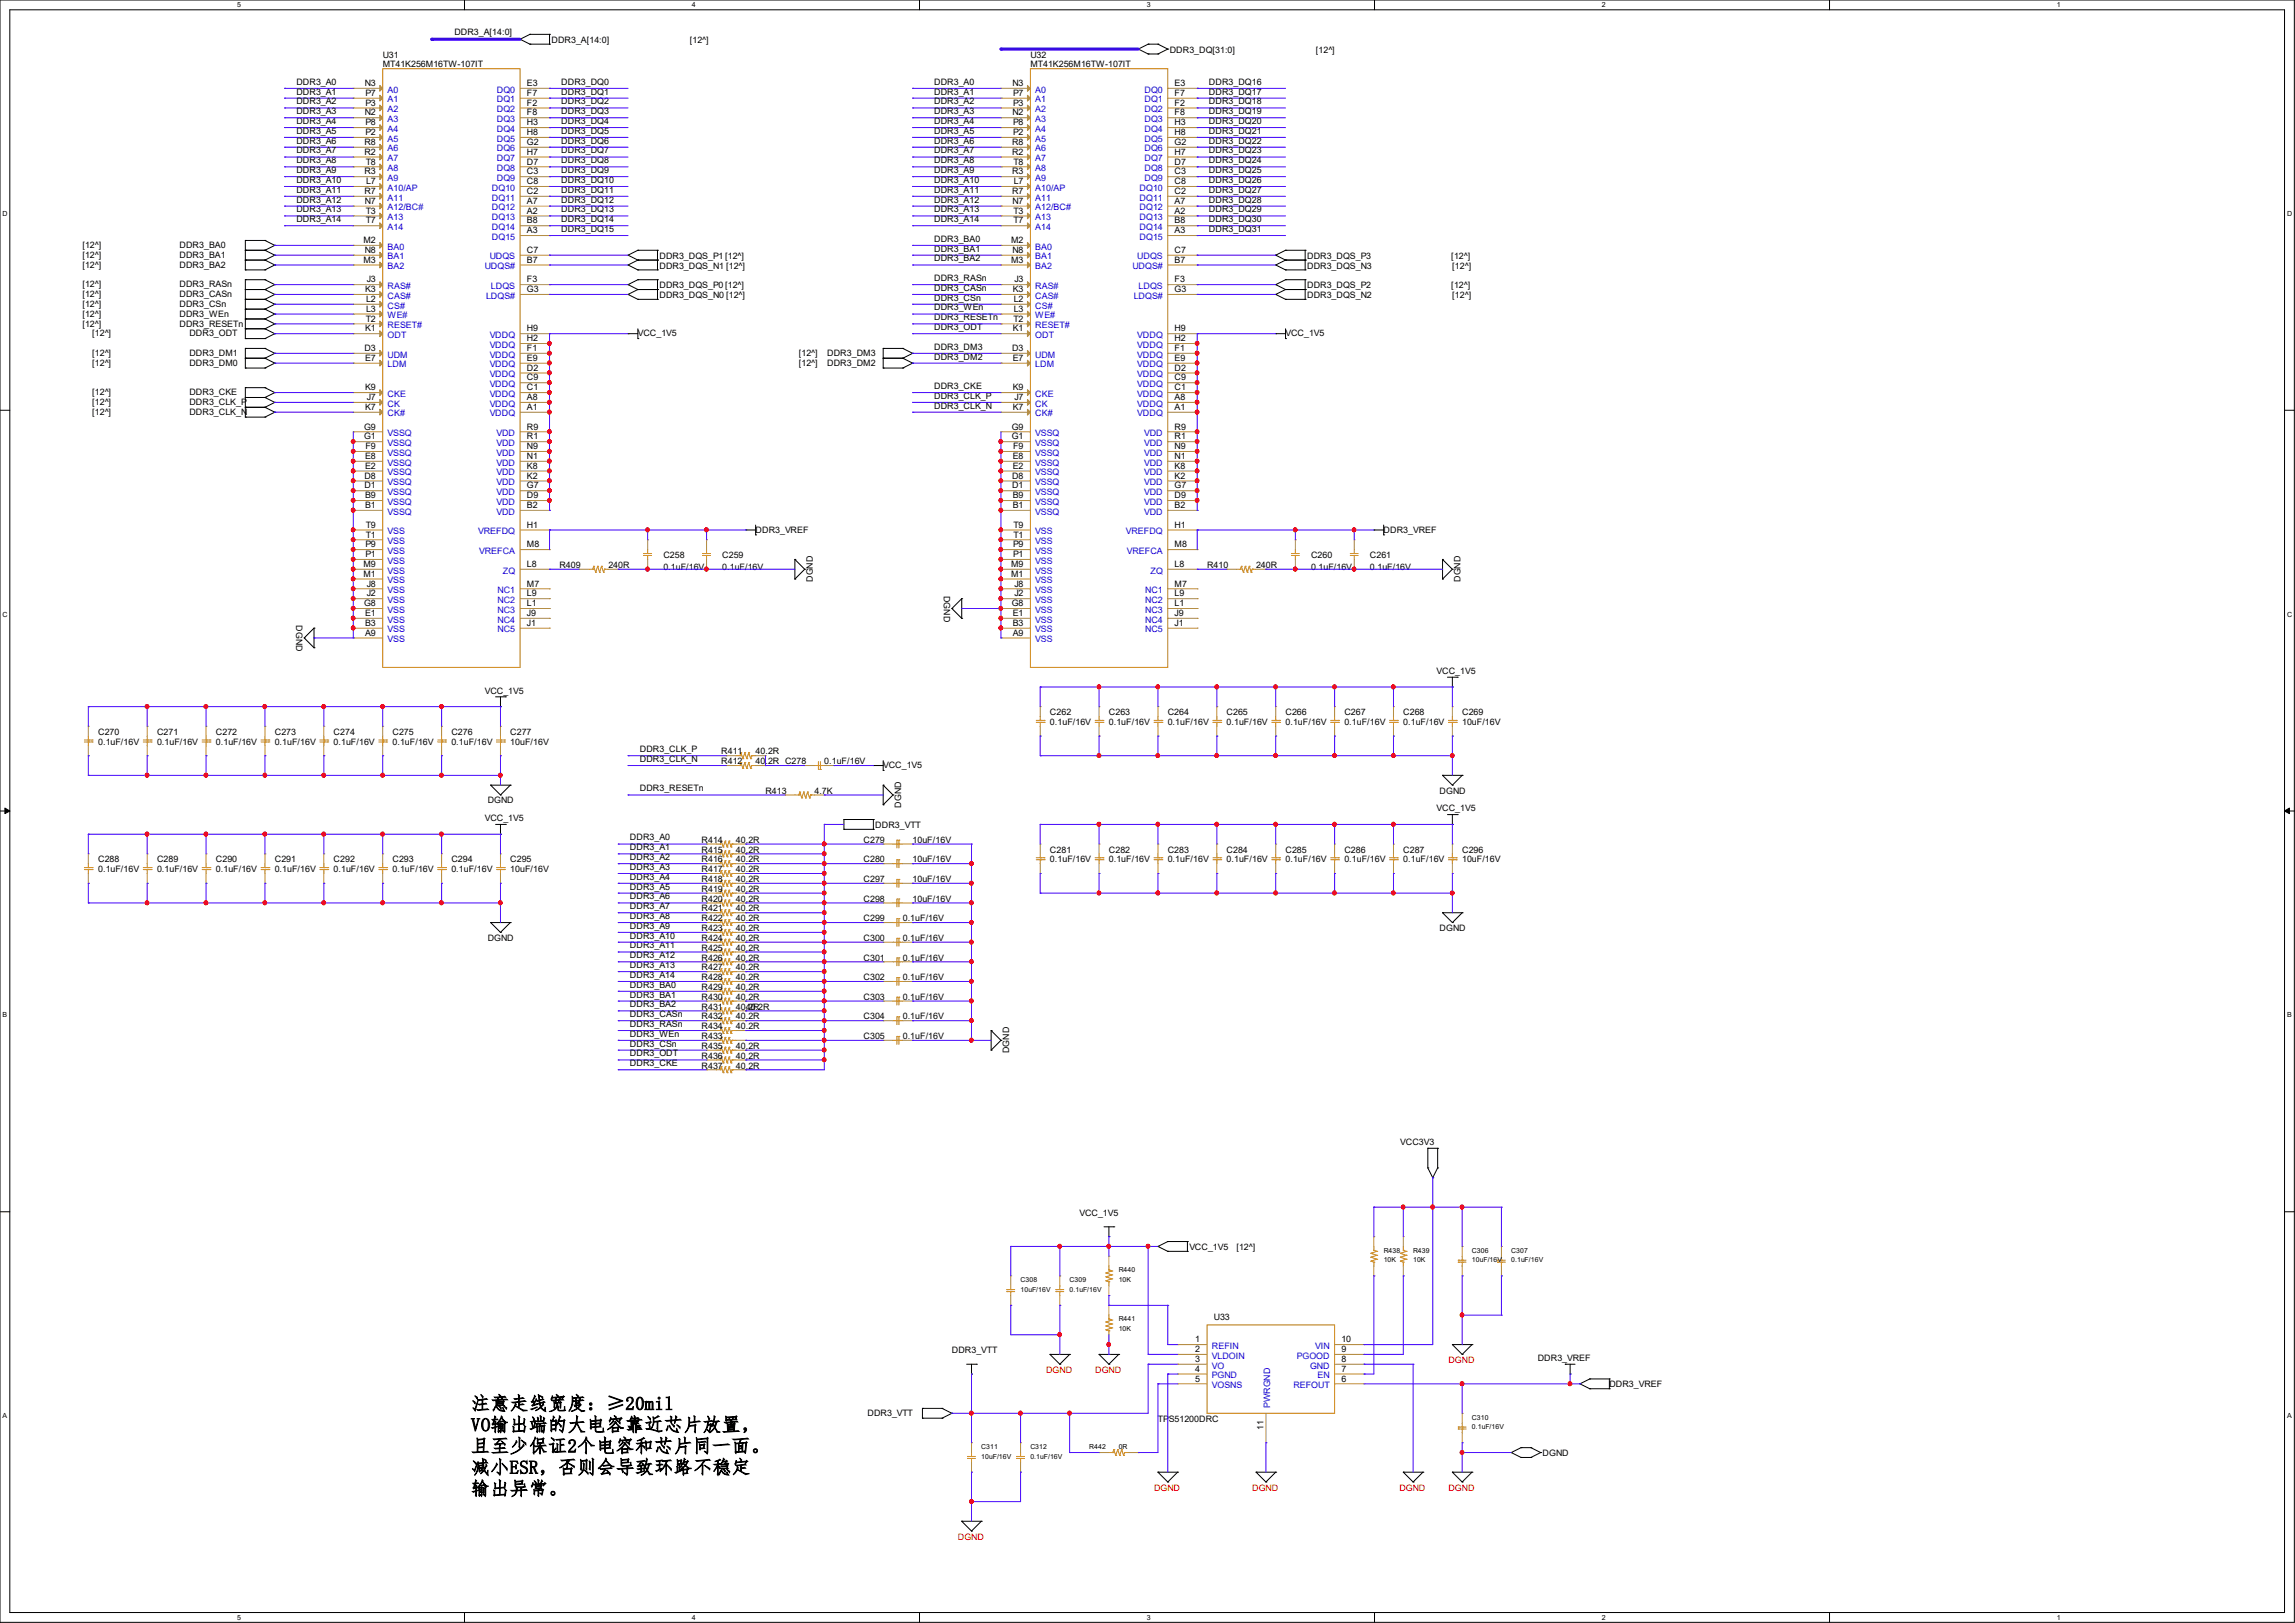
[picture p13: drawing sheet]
<svg xmlns="http://www.w3.org/2000/svg" width="297mm" height="210mm" viewBox="0 0 297 210" stroke-linecap="round" stroke-linejoin="round" font-family="sans-serif">
<defs><g id="words">
<g font-size="2.4">
<text x="61" y="182.4">注意走线宽度：≥20mil</text>
<text x="61" y="185.2">VO输出端的大电容靠近芯片放置，</text>
<text x="61" y="187.9">且至少保证2个电容和芯片同一面。</text>
<text x="61" y="190.7">减小ESR，否则会导致环路不稳定</text>
<text x="61" y="193.4">输出异常。</text>
</g>
<g font-size="1.1">
<text x="58.8" y="4.5">DDR3_A[14:0]</text>
<text x="71.4" y="5.5">DDR3_A[14:0]</text>
<text x="89.3" y="5.5">[12^]</text>
<text x="38.4" y="11">DDR3_A0</text>
<text x="47.2" y="11.1">N3</text>
<text x="49.5" y="7.5">U31</text>
<text x="49.5" y="8.7">MT41K256M16TW-107IT</text>
<text x="68.2" y="11.1">E3</text>
<text x="72.6" y="11">DDR3_DQ0</text>
<text x="120.9" y="11">DDR3_A0</text>
<text x="131" y="11.1">N3</text>
<text x="133.3" y="7.5">U32</text>
<text x="133.3" y="8.7">MT41K256M16TW-107IT</text>
<text x="151.4" y="6.8">DDR3_DQ[31:0]</text>
<text x="152" y="11.1">E3</text>
<text x="156.5" y="11">DDR3_DQ16</text>
<text x="170.3" y="6.8">[12^]</text>
<text x="38.4" y="12.2">DDR3_A1</text>
<text x="38.4" y="16">DDR3_A4</text>
<text x="38.4" y="13.5">DDR3_A2</text>
<text x="38.4" y="14.8">DDR3_A3</text>
<text x="38.4" y="17.3">DDR3_A5</text>
<text x="47.2" y="14.9">N2</text>
<text x="47.3" y="12.4">P7</text>
<text x="47.3" y="13.7">P3</text>
<text x="47.3" y="16.2">P8</text>
<text x="47.3" y="17.5">P2</text>
<text x="68.2" y="12.4">F7</text>
<text x="68.2" y="13.7">F2</text>
<text x="68.2" y="14.9">F8</text>
<text x="68.2" y="16.2">H3</text>
<text x="68.2" y="17.5">H8</text>
<text x="72.6" y="16">DDR3_DQ4</text>
<text x="72.6" y="17.3">DDR3_DQ5</text>
<text x="72.6" y="13.5">DDR3_DQ2</text>
<text x="72.6" y="12.2">DDR3_DQ1</text>
<text x="72.6" y="14.8">DDR3_DQ3</text>
<text x="120.9" y="12.2">DDR3_A1</text>
<text x="120.9" y="13.5">DDR3_A2</text>
<text x="120.9" y="14.8">DDR3_A3</text>
<text x="120.9" y="16">DDR3_A4</text>
<text x="120.9" y="17.3">DDR3_A5</text>
<text x="131" y="14.9">N2</text>
<text x="131.1" y="12.4">P7</text>
<text x="131.1" y="13.7">P3</text>
<text x="131.1" y="16.2">P8</text>
<text x="131.1" y="17.5">P2</text>
<text x="152" y="12.4">F7</text>
<text x="152" y="13.7">F2</text>
<text x="152" y="14.9">F8</text>
<text x="152" y="16.2">H3</text>
<text x="152" y="17.5">H8</text>
<text x="156.5" y="12.2">DDR3_DQ17</text>
<text x="156.5" y="13.5">DDR3_DQ18</text>
<text x="156.5" y="14.8">DDR3_DQ19</text>
<text x="156.5" y="16">DDR3_DQ20</text>
<text x="156.5" y="17.3">DDR3_DQ21</text>
<text x="38.4" y="18.6">DDR3_A6</text>
<text x="38.4" y="21.1">DDR3_A8</text>
<text x="38.4" y="22.4">DDR3_A9</text>
<text x="38.4" y="19.9">DDR3_A7</text>
<text x="38.4" y="23.7">DDR3_A10</text>
<text x="47.2" y="18.8">R8</text>
<text x="47.2" y="20">R2</text>
<text x="47.2" y="22.6">R3</text>
<text x="47.3" y="21.3">T8</text>
<text x="47.4" y="23.8">L7</text>
<text x="68.2" y="18.8">G2</text>
<text x="68.2" y="20">H7</text>
<text x="68.2" y="21.3">D7</text>
<text x="68.2" y="22.6">C3</text>
<text x="68.2" y="23.8">C8</text>
<text x="72.6" y="22.4">DDR3_DQ9</text>
<text x="72.6" y="21.1">DDR3_DQ8</text>
<text x="72.6" y="23.7">DDR3_DQ10</text>
<text x="72.6" y="19.9">DDR3_DQ7</text>
<text x="72.6" y="18.6">DDR3_DQ6</text>
<text x="120.9" y="18.6">DDR3_A6</text>
<text x="120.9" y="19.9">DDR3_A7</text>
<text x="120.9" y="21.1">DDR3_A8</text>
<text x="120.9" y="22.4">DDR3_A9</text>
<text x="120.9" y="23.7">DDR3_A10</text>
<text x="131" y="18.8">R8</text>
<text x="131" y="20">R2</text>
<text x="131" y="22.6">R3</text>
<text x="131.1" y="21.3">T8</text>
<text x="131.2" y="23.8">L7</text>
<text x="152" y="18.8">G2</text>
<text x="152" y="20">H7</text>
<text x="152" y="21.3">D7</text>
<text x="152" y="22.6">C3</text>
<text x="152" y="23.8">C8</text>
<text x="156.5" y="18.6">DDR3_DQ22</text>
<text x="156.5" y="19.9">DDR3_DQ23</text>
<text x="156.5" y="21.1">DDR3_DQ24</text>
<text x="156.5" y="22.4">DDR3_DQ25</text>
<text x="156.5" y="23.7">DDR3_DQ26</text>
<text x="38.4" y="27.5">DDR3_A13</text>
<text x="38.4" y="24.9">DDR3_A11</text>
<text x="38.4" y="26.2">DDR3_A12</text>
<text x="38.4" y="28.7">DDR3_A14</text>
<text x="47.2" y="25.1">R7</text>
<text x="47.2" y="26.4">N7</text>
<text x="47.3" y="27.6">T3</text>
<text x="47.3" y="28.9">T7</text>
<text x="68.2" y="25.1">C2</text>
<text x="68.2" y="26.4">A7</text>
<text x="68.2" y="27.6">A2</text>
<text x="68.2" y="28.9">B8</text>
<text x="72.6" y="24.9">DDR3_DQ11</text>
<text x="72.6" y="27.5">DDR3_DQ13</text>
<text x="72.6" y="28.7">DDR3_DQ14</text>
<text x="72.6" y="26.2">DDR3_DQ12</text>
<text x="120.9" y="24.9">DDR3_A11</text>
<text x="120.9" y="26.2">DDR3_A12</text>
<text x="120.9" y="27.5">DDR3_A13</text>
<text x="120.9" y="28.7">DDR3_A14</text>
<text x="131" y="25.1">R7</text>
<text x="131" y="26.4">N7</text>
<text x="131.1" y="27.6">T3</text>
<text x="131.1" y="28.9">T7</text>
<text x="152" y="25.1">C2</text>
<text x="152" y="26.4">A7</text>
<text x="152" y="27.6">A2</text>
<text x="152" y="28.9">B8</text>
<text x="156.5" y="24.9">DDR3_DQ27</text>
<text x="156.5" y="26.2">DDR3_DQ28</text>
<text x="156.5" y="27.5">DDR3_DQ29</text>
<text x="156.5" y="28.7">DDR3_DQ30</text>
<text x="10.7" y="32.1">[12^]</text>
<text x="10.7" y="33.4">[12^]</text>
<text x="10.7" y="34.6">[12^]</text>
<text x="23.2" y="32.1">DDR3_BA0</text>
<text x="23.2" y="33.4">DDR3_BA1</text>
<text x="23.2" y="34.6">DDR3_BA2</text>
<text x="47" y="31.5">M2</text>
<text x="47" y="34">M3</text>
<text x="47.2" y="32.7">N8</text>
<text x="68.2" y="32.7">C7</text>
<text x="68.2" y="34">B7</text>
<text x="68.2" y="30.2">A3</text>
<text x="72.6" y="30">DDR3_DQ15</text>
<text x="85.3" y="33.5">DDR3_DQS_P1 [12^]</text>
<text x="85.3" y="34.8">DDR3_DQS_N1 [12^]</text>
<text x="120.9" y="32.6">DDR3_BA1</text>
<text x="120.9" y="33.8">DDR3_BA2</text>
<text x="120.9" y="31.3">DDR3_BA0</text>
<text x="130.8" y="31.5">M2</text>
<text x="130.8" y="34">M3</text>
<text x="131" y="32.7">N8</text>
<text x="152" y="32.7">C7</text>
<text x="152" y="34">B7</text>
<text x="152" y="30.2">A3</text>
<text x="156.5" y="30">DDR3_DQ31</text>
<text x="169.2" y="33.5">DDR3_DQS_P3</text>
<text x="169.2" y="34.8">DDR3_DQS_N3</text>
<text x="187.8" y="33.5">[12^]</text>
<text x="188" y="34.8">[12^]</text>
<text x="10.7" y="39.7">[12^]</text>
<text x="10.7" y="41">[12^]</text>
<text x="10.7" y="37.2">[12^]</text>
<text x="10.7" y="38.4">[12^]</text>
<text x="23.2" y="39.7">DDR3_CSn</text>
<text x="23.2" y="41">DDR3_WEn</text>
<text x="23.2" y="37.2">DDR3_RASn</text>
<text x="23.2" y="38.4">DDR3_CASn</text>
<text x="47.2" y="37.8">K3</text>
<text x="47.3" y="41.6">T2</text>
<text x="47.4" y="39.1">L2</text>
<text x="47.4" y="40.3">L3</text>
<text x="47.5" y="36.5">J3</text>
<text x="68.2" y="36.5">F3</text>
<text x="68.2" y="37.8">G3</text>
<text x="85.3" y="37.3">DDR3_DQS_P0 [12^]</text>
<text x="85.3" y="38.6">DDR3_DQS_N0 [12^]</text>
<text x="120.9" y="36.4">DDR3_RASn</text>
<text x="120.9" y="38.9">DDR3_CSn</text>
<text x="120.9" y="41.4">DDR3_RESETn</text>
<text x="120.9" y="40.2">DDR3_WEn</text>
<text x="120.9" y="37.6">DDR3_CASn</text>
<text x="131.1" y="37.8">K3</text>
<text x="131.1" y="41.6">T2</text>
<text x="131.2" y="39.1">L2</text>
<text x="131.2" y="40.3">L3</text>
<text x="131.3" y="36.5">J3</text>
<text x="152" y="36.5">F3</text>
<text x="152" y="37.8">G3</text>
<text x="169.2" y="37.3">DDR3_DQS_P2</text>
<text x="169.2" y="38.6">DDR3_DQS_N2</text>
<text x="187.8" y="37.3">[12^]</text>
<text x="188" y="38.6">[12^]</text>
<text x="10.7" y="42.2">[12^]</text>
<text x="11.9" y="43.5">[12^]</text>
<text x="11.9" y="46.1">[12^]</text>
<text x="11.9" y="47.3">[12^]</text>
<text x="23.2" y="42.2">DDR3_RESETn</text>
<text x="24.5" y="43.5">DDR3_ODT</text>
<text x="24.5" y="46.1">DDR3_DM1</text>
<text x="24.5" y="47.3">DDR3_DM0</text>
<text x="47.2" y="45.4">D3</text>
<text x="47.2" y="46.7">E7</text>
<text x="47.2" y="42.9">K1</text>
<text x="68.2" y="42.9">H9</text>
<text x="68.2" y="44.2">H2</text>
<text x="68.2" y="45.4">F1</text>
<text x="68.2" y="46.7">E9</text>
<text x="68.2" y="48">D2</text>
<text x="82.5" y="43.5">VCC_1V5</text>
<text x="103.4" y="46.1">[12^]</text>
<text x="103.4" y="47.3">[12^]</text>
<text x="107.1" y="46.1">DDR3_DM3</text>
<text x="107.1" y="47.3">DDR3_DM2</text>
<text x="120.9" y="42.7">DDR3_ODT</text>
<text x="120.9" y="45.3">DDR3_DM3</text>
<text x="120.9" y="46.5">DDR3_DM2</text>
<text x="131" y="45.4">D3</text>
<text x="131.1" y="46.7">E7</text>
<text x="131.1" y="42.9">K1</text>
<text x="152" y="42.9">H9</text>
<text x="152" y="44.2">H2</text>
<text x="152" y="45.4">F1</text>
<text x="152" y="46.7">E9</text>
<text x="152" y="48">D2</text>
<text x="166.4" y="43.5">VCC_1V5</text>
<text x="11.9" y="51.1">[12^]</text>
<text x="11.9" y="52.4">[12^]</text>
<text x="11.9" y="53.7">[12^]</text>
<text x="24.5" y="51.1">DDR3_CKE</text>
<text x="24.5" y="52.4">DDR3_CLK_P</text>
<text x="24.5" y="53.7">DDR3_CLK_N</text>
<text x="47.2" y="53">K7</text>
<text x="47.2" y="50.5">K9</text>
<text x="47.5" y="51.8">J7</text>
<text x="68.2" y="49.2">C9</text>
<text x="68.2" y="50.5">C1</text>
<text x="68.2" y="51.8">A8</text>
<text x="68.2" y="53">A1</text>
<text x="120.9" y="51.6">DDR3_CLK_P</text>
<text x="120.9" y="52.9">DDR3_CLK_N</text>
<text x="120.9" y="50.3">DDR3_CKE</text>
<text x="131.1" y="53">K7</text>
<text x="131.1" y="50.5">K9</text>
<text x="131.3" y="51.8">J7</text>
<text x="152" y="49.2">C9</text>
<text x="152" y="50.5">C1</text>
<text x="152" y="51.8">A8</text>
<text x="152" y="53">A1</text>
<text x="47.1" y="55.6">G9</text>
<text x="47.1" y="56.9">G1</text>
<text x="47.2" y="59.4">E8</text>
<text x="47.3" y="58.1">F9</text>
<text x="68.2" y="55.6">R9</text>
<text x="68.2" y="56.9">R1</text>
<text x="68.2" y="58.1">N9</text>
<text x="68.2" y="59.4">N1</text>
<text x="130.9" y="55.6">G9</text>
<text x="130.9" y="56.9">G1</text>
<text x="131.1" y="59.4">E8</text>
<text x="131.1" y="58.1">F9</text>
<text x="152" y="55.6">R9</text>
<text x="152" y="56.9">R1</text>
<text x="152" y="58.1">N9</text>
<text x="152" y="59.4">N1</text>
<text x="47.2" y="61.9">D8</text>
<text x="47.2" y="63.2">D1</text>
<text x="47.2" y="60.7">E2</text>
<text x="47.2" y="64.5">B9</text>
<text x="47.2" y="65.7">B1</text>
<text x="68.2" y="60.7">K8</text>
<text x="68.2" y="61.9">K2</text>
<text x="68.2" y="63.2">G7</text>
<text x="68.2" y="64.5">D9</text>
<text x="68.2" y="65.7">B2</text>
<text x="131" y="61.9">D8</text>
<text x="131" y="63.2">D1</text>
<text x="131.1" y="60.7">E2</text>
<text x="131.1" y="64.5">B9</text>
<text x="131.1" y="65.7">B1</text>
<text x="152" y="60.7">K8</text>
<text x="152" y="61.9">K2</text>
<text x="152" y="63.2">G7</text>
<text x="152" y="64.5">D9</text>
<text x="152" y="65.7">B2</text>
<text x="47.3" y="70.8">P9</text>
<text x="47.3" y="68.3">T9</text>
<text x="47.3" y="69.6">T1</text>
<text x="68.2" y="70.8">M8</text>
<text x="68.2" y="68.3">H1</text>
<text x="97.8" y="68.9">DDR3_VREF</text>
<text x="131.1" y="70.8">P9</text>
<text x="131.1" y="68.3">T9</text>
<text x="131.1" y="69.6">T1</text>
<text x="152" y="70.8">M8</text>
<text x="152" y="68.3">H1</text>
<text x="179.1" y="68.9">DDR3_VREF</text>
<text x="47" y="73.4">M9</text>
<text x="47" y="74.6">M1</text>
<text x="47.3" y="72.1">P1</text>
<text x="47.5" y="75.9">J8</text>
<text x="47.5" y="77.2">J2</text>
<text x="68.2" y="73.4">L8</text>
<text x="68.2" y="75.9">M7</text>
<text x="68.2" y="77.2">L9</text>
<text x="72.4" y="73.5">R409</text>
<text x="78.7" y="73.5">240R</text>
<text x="85.8" y="72.2">C258</text>
<text x="85.8" y="73.7">0.1uF/16V</text>
<text x="93.5" y="72.2">C259</text>
<text x="93.5" y="73.7">0.1uF/16V</text>
<text x="105.2" y="75.3" transform="rotate(-90 105.2 75.3)">DGND</text>
<text x="122.1" y="77.1" transform="rotate(90 122.1 77.1)">DGND</text>
<text x="130.8" y="73.4">M9</text>
<text x="130.8" y="74.6">M1</text>
<text x="131.1" y="72.1">P1</text>
<text x="131.3" y="75.9">J8</text>
<text x="131.3" y="77.2">J2</text>
<text x="152" y="73.4">L8</text>
<text x="152" y="75.9">M7</text>
<text x="152" y="77.2">L9</text>
<text x="156.2" y="73.5">R410</text>
<text x="162.6" y="73.5">240R</text>
<text x="169.7" y="72.2">C260</text>
<text x="169.7" y="73.7">0.1uF/16V</text>
<text x="177.3" y="72.2">C261</text>
<text x="177.3" y="73.7">0.1uF/16V</text>
<text x="189" y="75.3" transform="rotate(-90 189 75.3)">DGND</text>
<text x="38.3" y="80.9" transform="rotate(90 38.3 80.9)">DGND</text>
<text x="47.1" y="78.4">G8</text>
<text x="47.2" y="79.7">E1</text>
<text x="47.2" y="81">B3</text>
<text x="47.2" y="82.3">A9</text>
<text x="68.2" y="78.4">L1</text>
<text x="68.2" y="79.7">J9</text>
<text x="68.2" y="81">J1</text>
<text x="130.9" y="78.4">G8</text>
<text x="131.1" y="79.7">E1</text>
<text x="131.1" y="81">B3</text>
<text x="131.1" y="82.3">A9</text>
<text x="152" y="78.4">L1</text>
<text x="152" y="79.7">J9</text>
<text x="152" y="81">J1</text>
<text x="62.7" y="89.7">VCC_1V5</text>
<text x="185.9" y="87.2">VCC_1V5</text>
<text x="12.7" y="95.1">C270</text>
<text x="20.3" y="95.1">C271</text>
<text x="27.9" y="95.1">C272</text>
<text x="35.6" y="95.1">C273</text>
<text x="43.2" y="95.1">C274</text>
<text x="50.8" y="95.1">C275</text>
<text x="58.4" y="95.1">C276</text>
<text x="66" y="95.1">C277</text>
<text x="135.9" y="92.5">C262</text>
<text x="135.9" y="93.8">0.1uF/16V</text>
<text x="143.5" y="92.5">C263</text>
<text x="143.5" y="93.8">0.1uF/16V</text>
<text x="151.1" y="92.5">C264</text>
<text x="151.1" y="93.8">0.1uF/16V</text>
<text x="158.7" y="92.5">C265</text>
<text x="158.7" y="93.8">0.1uF/16V</text>
<text x="166.4" y="92.5">C266</text>
<text x="166.4" y="93.8">0.1uF/16V</text>
<text x="174" y="92.5">C267</text>
<text x="174" y="93.8">0.1uF/16V</text>
<text x="181.6" y="92.5">C268</text>
<text x="181.6" y="93.8">0.1uF/16V</text>
<text x="189.2" y="92.5">C269</text>
<text x="189.2" y="93.8">10uF/16V</text>
<text x="12.7" y="96.4">0.1uF/16V</text>
<text x="20.3" y="96.4">0.1uF/16V</text>
<text x="27.9" y="96.4">0.1uF/16V</text>
<text x="35.6" y="96.4">0.1uF/16V</text>
<text x="43.2" y="96.4">0.1uF/16V</text>
<text x="50.8" y="96.4">0.1uF/16V</text>
<text x="58.4" y="96.4">0.1uF/16V</text>
<text x="66" y="96.4">10uF/16V</text>
<text x="82.8" y="97.3">DDR3_CLK_P</text>
<text x="82.8" y="98.6">DDR3_CLK_N</text>
<text x="93.3" y="97.6">R411</text>
<text x="93.3" y="98.9">R412</text>
<text x="97.8" y="97.6">40.2R</text>
<text x="97.8" y="98.9">40.2R C278</text>
<text x="106.7" y="98.9">0.1uF/16V</text>
<text x="114.3" y="99.4">VCC_1V5</text>
<text x="62.7" y="106.3">VCC_1V5</text>
<text x="63.1" y="104">DGND</text>
<text x="82.8" y="102.4">DDR3_RESETn</text>
<text x="99.1" y="102.7">R413</text>
<text x="105.4" y="102.7">4.7K</text>
<text x="113.3" y="107.1">DDR3_VTT</text>
<text x="116.6" y="104.5" transform="rotate(-90 116.6 104.5)">DGND</text>
<text x="185.9" y="105">VCC_1V5</text>
<text x="186.3" y="102.7">DGND</text>
<text x="12.7" y="111.6">C288</text>
<text x="12.7" y="112.9">0.1uF/16V</text>
<text x="20.3" y="111.6">C289</text>
<text x="20.3" y="112.9">0.1uF/16V</text>
<text x="27.9" y="111.6">C290</text>
<text x="27.9" y="112.9">0.1uF/16V</text>
<text x="35.6" y="111.6">C291</text>
<text x="35.6" y="112.9">0.1uF/16V</text>
<text x="43.2" y="111.6">C292</text>
<text x="43.2" y="112.9">0.1uF/16V</text>
<text x="50.8" y="111.6">C293</text>
<text x="50.8" y="112.9">0.1uF/16V</text>
<text x="58.4" y="111.6">C294</text>
<text x="58.4" y="112.9">0.1uF/16V</text>
<text x="66" y="111.6">C295</text>
<text x="66" y="112.9">10uF/16V</text>
<text x="81.5" y="108.8">DDR3_A0</text>
<text x="81.5" y="110">DDR3_A1</text>
<text x="81.5" y="113.8">DDR3_A4</text>
<text x="81.5" y="111.3">DDR3_A2</text>
<text x="81.5" y="112.6">DDR3_A3</text>
<text x="90.8" y="111.6">R416</text>
<text x="90.8" y="112.9">R417</text>
<text x="90.8" y="110.3">R415</text>
<text x="90.8" y="109.1">R414</text>
<text x="95.2" y="111.6">40.2R</text>
<text x="95.2" y="112.9">40.2R</text>
<text x="95.2" y="110.3">40.2R</text>
<text x="95.2" y="109.1">40.2R</text>
<text x="111.8" y="109.1">C279</text>
<text x="111.8" y="111.6">C280</text>
<text x="118.1" y="109.1">10uF/16V</text>
<text x="118.1" y="111.6">10uF/16V</text>
<text x="135.9" y="110.3">C281</text>
<text x="135.9" y="111.6">0.1uF/16V</text>
<text x="143.5" y="110.3">C282</text>
<text x="143.5" y="111.6">0.1uF/16V</text>
<text x="151.1" y="110.3">C283</text>
<text x="151.1" y="111.6">0.1uF/16V</text>
<text x="158.7" y="110.3">C284</text>
<text x="158.7" y="111.6">0.1uF/16V</text>
<text x="166.4" y="110.3">C285</text>
<text x="166.4" y="111.6">0.1uF/16V</text>
<text x="174" y="110.3">C286</text>
<text x="174" y="111.6">0.1uF/16V</text>
<text x="181.6" y="110.3">C287</text>
<text x="181.6" y="111.6">0.1uF/16V</text>
<text x="189.2" y="110.3">C296</text>
<text x="189.2" y="111.6">10uF/16V</text>
<text x="81.5" y="115.1">DDR3_A5</text>
<text x="81.5" y="116.4">DDR3_A6</text>
<text x="81.5" y="118.9">DDR3_A8</text>
<text x="81.5" y="117.6">DDR3_A7</text>
<text x="90.8" y="117.9">R421</text>
<text x="90.8" y="116.7">R420</text>
<text x="90.8" y="119.2">R422</text>
<text x="90.8" y="115.4">R419</text>
<text x="90.8" y="114.1">R418</text>
<text x="95.2" y="117.9">40.2R</text>
<text x="95.2" y="116.7">40.2R</text>
<text x="95.2" y="119.2">40.2R</text>
<text x="95.2" y="115.4">40.2R</text>
<text x="95.2" y="114.1">40.2R</text>
<text x="111.8" y="116.7">C298</text>
<text x="111.8" y="119.2">C299</text>
<text x="111.8" y="114.1">C297</text>
<text x="116.8" y="119.2">0.1uF/16V</text>
<text x="118.1" y="116.7">10uF/16V</text>
<text x="118.1" y="114.1">10uF/16V</text>
<text x="63.1" y="121.8">DGND</text>
<text x="81.5" y="125.3">DDR3_A13</text>
<text x="81.5" y="120.2">DDR3_A9</text>
<text x="81.5" y="122.7">DDR3_A11</text>
<text x="81.5" y="124">DDR3_A12</text>
<text x="81.5" y="121.5">DDR3_A10</text>
<text x="90.8" y="121.8">R424</text>
<text x="90.8" y="123">R425</text>
<text x="90.8" y="120.5">R423</text>
<text x="90.8" y="125.6">R427</text>
<text x="90.8" y="124.3">R426</text>
<text x="95.2" y="121.8">40.2R</text>
<text x="95.2" y="123">40.2R</text>
<text x="95.2" y="120.5">40.2R</text>
<text x="95.2" y="125.6">40.2R</text>
<text x="95.2" y="124.3">40.2R</text>
<text x="111.8" y="121.8">C300</text>
<text x="111.8" y="124.3">C301</text>
<text x="116.8" y="121.8">0.1uF/16V</text>
<text x="116.8" y="124.3">0.1uF/16V</text>
<text x="186.3" y="120.5">DGND</text>
<text x="81.5" y="129.1">DDR3_BA1</text>
<text x="81.5" y="130.3">DDR3_BA2</text>
<text x="81.5" y="127.8">DDR3_BA0</text>
<text x="81.5" y="131.6">DDR3_CASn</text>
<text x="81.5" y="126.5">DDR3_A14</text>
<text x="90.8" y="130.6">R431</text>
<text x="90.8" y="129.4">R430</text>
<text x="90.8" y="131.9">R432</text>
<text x="90.8" y="128.1">R429</text>
<text x="90.8" y="126.8">R428</text>
<text x="95.2" y="130.6">40.2R</text>
<text x="95.2" y="129.4">40.2R</text>
<text x="95.2" y="131.9">40.2R</text>
<text x="95.2" y="128.1">40.2R</text>
<text x="95.2" y="126.8">40.2R</text>
<text x="96.5" y="130.6">40.2R</text>
<text x="111.8" y="131.9">C304</text>
<text x="111.8" y="126.8">C302</text>
<text x="111.8" y="129.4">C303</text>
<text x="116.8" y="131.9">0.1uF/16V</text>
<text x="116.8" y="126.8">0.1uF/16V</text>
<text x="116.8" y="129.4">0.1uF/16V</text>
<text x="81.5" y="132.9">DDR3_RASn</text>
<text x="81.5" y="134.2">DDR3_WEn</text>
<text x="81.5" y="135.4">DDR3_CSn</text>
<text x="81.5" y="136.7">DDR3_ODT</text>
<text x="81.5" y="138">DDR3_CKE</text>
<text x="90.8" y="135.7">R435</text>
<text x="90.8" y="134.5">R433</text>
<text x="90.8" y="137">R436</text>
<text x="90.8" y="133.2">R434</text>
<text x="95.2" y="135.7">40.2R</text>
<text x="95.2" y="137">40.2R</text>
<text x="95.2" y="133.2">40.2R</text>
<text x="111.8" y="134.5">C305</text>
<text x="116.8" y="134.5">0.1uF/16V</text>
<text x="130.6" y="136.3" transform="rotate(-90 130.6 136.3)">DGND</text>
<text x="90.8" y="138.3">R437</text>
<text x="95.2" y="138.3">40.2R</text>
<text x="181.2" y="148.2">VCC3V3</text>
<text x="139.7" y="157.3">VCC_1V5</text>
<text x="153.9" y="161.8">VCC_1V5</text>
<text x="160" y="161.8">[12^]</text>
<text x="154.7" y="173.7">1</text>
<text x="157.1" y="170.8">U33</text>
<text x="173.6" y="173.7">10</text>
<text x="123.2" y="175.1">DDR3_VTT</text>
<text x="154.7" y="175">2</text>
<text x="154.7" y="176.2">3</text>
<text x="154.7" y="177.5">4</text>
<text x="154.7" y="178.8">5</text>
<text x="173.6" y="178.8">6</text>
<text x="173.6" y="177.5">7</text>
<text x="173.6" y="176.2">8</text>
<text x="173.6" y="175">9</text>
<text x="199" y="176.1">DDR3_VREF</text>
<text x="208.3" y="179.4">DDR3_VREF</text>
<text x="112.3" y="183.2">DDR3_VTT</text>
<text x="149.9" y="184">TPS51200DRC</text>
<text x="163.5" y="185" transform="rotate(-90 163.5 185)">11</text>
<text x="199.6" y="188.4">DGND</text>
</g>
<g font-size="1.1" fill="#00c">
<text x="50.2" y="12">A0</text>
<text x="64.3" y="12">DQ0</text>
<text x="134" y="12">A0</text>
<text x="148.1" y="12">DQ0</text>
<text x="50.2" y="13.3">A1</text>
<text x="50.2" y="14.5">A2</text>
<text x="50.2" y="15.8">A3</text>
<text x="50.2" y="17.1">A4</text>
<text x="64.3" y="13.3">DQ1</text>
<text x="64.3" y="14.5">DQ2</text>
<text x="64.3" y="15.8">DQ3</text>
<text x="64.3" y="17.1">DQ4</text>
<text x="134" y="13.3">A1</text>
<text x="134" y="14.5">A2</text>
<text x="134" y="15.8">A3</text>
<text x="134" y="17.1">A4</text>
<text x="148.1" y="13.3">DQ1</text>
<text x="148.1" y="14.5">DQ2</text>
<text x="148.1" y="15.8">DQ3</text>
<text x="148.1" y="17.1">DQ4</text>
<text x="50.2" y="18.3">A5</text>
<text x="50.2" y="19.6">A6</text>
<text x="50.2" y="20.9">A7</text>
<text x="50.2" y="22.1">A8</text>
<text x="50.2" y="23.4">A9</text>
<text x="64.3" y="18.3">DQ5</text>
<text x="64.3" y="19.6">DQ6</text>
<text x="64.3" y="20.9">DQ7</text>
<text x="64.3" y="22.1">DQ8</text>
<text x="64.3" y="23.4">DQ9</text>
<text x="134" y="18.3">A5</text>
<text x="134" y="19.6">A6</text>
<text x="134" y="20.9">A7</text>
<text x="134" y="22.1">A8</text>
<text x="134" y="23.4">A9</text>
<text x="148.1" y="18.3">DQ5</text>
<text x="148.1" y="19.6">DQ6</text>
<text x="148.1" y="20.9">DQ7</text>
<text x="148.1" y="22.1">DQ8</text>
<text x="148.1" y="23.4">DQ9</text>
<text x="50.2" y="24.7">A10/AP</text>
<text x="50.2" y="26">A11</text>
<text x="50.2" y="27.2">A12/BC#</text>
<text x="50.2" y="28.5">A13</text>
<text x="50.2" y="29.8">A14</text>
<text x="63.7" y="24.7">DQ10</text>
<text x="63.7" y="26">DQ11</text>
<text x="63.7" y="27.2">DQ12</text>
<text x="63.7" y="28.5">DQ13</text>
<text x="63.7" y="29.8">DQ14</text>
<text x="134" y="24.7">A10/AP</text>
<text x="134" y="26">A11</text>
<text x="134" y="27.2">A12/BC#</text>
<text x="134" y="28.5">A13</text>
<text x="134" y="29.8">A14</text>
<text x="147.5" y="24.7">DQ10</text>
<text x="147.5" y="26">DQ11</text>
<text x="147.5" y="27.2">DQ12</text>
<text x="147.5" y="28.5">DQ13</text>
<text x="147.5" y="29.8">DQ14</text>
<text x="50.2" y="32.3">BA0</text>
<text x="50.2" y="33.6">BA1</text>
<text x="50.2" y="34.8">BA2</text>
<text x="62.7" y="34.8">UDQS#</text>
<text x="63.4" y="33.6">UDQS</text>
<text x="63.7" y="31">DQ15</text>
<text x="134" y="32.3">BA0</text>
<text x="134" y="33.6">BA1</text>
<text x="134" y="34.8">BA2</text>
<text x="146.6" y="34.8">UDQS#</text>
<text x="147.2" y="33.6">UDQS</text>
<text x="147.5" y="31">DQ15</text>
<text x="50.2" y="38.7">CAS#</text>
<text x="50.2" y="39.9">CS#</text>
<text x="50.2" y="37.4">RAS#</text>
<text x="50.2" y="41.2">WE#</text>
<text x="62.9" y="38.7">LDQS#</text>
<text x="63.5" y="37.4">LDQS</text>
<text x="134" y="38.7">CAS#</text>
<text x="134" y="39.9">CS#</text>
<text x="134" y="37.4">RAS#</text>
<text x="134" y="41.2">WE#</text>
<text x="146.7" y="38.7">LDQS#</text>
<text x="147.4" y="37.4">LDQS</text>
<text x="50.2" y="47.5">LDM</text>
<text x="50.2" y="43.7">ODT</text>
<text x="50.2" y="42.5">RESET#</text>
<text x="50.2" y="46.3">UDM</text>
<text x="63.4" y="43.7">VDDQ</text>
<text x="63.4" y="45">VDDQ</text>
<text x="63.4" y="46.3">VDDQ</text>
<text x="63.4" y="47.5">VDDQ</text>
<text x="134" y="47.5">LDM</text>
<text x="134" y="43.7">ODT</text>
<text x="134" y="42.5">RESET#</text>
<text x="134" y="46.3">UDM</text>
<text x="147.2" y="43.7">VDDQ</text>
<text x="147.2" y="45">VDDQ</text>
<text x="147.2" y="46.3">VDDQ</text>
<text x="147.2" y="47.5">VDDQ</text>
<text x="50.2" y="52.6">CK</text>
<text x="50.2" y="53.9">CK#</text>
<text x="50.2" y="51.4">CKE</text>
<text x="63.4" y="48.8">VDDQ</text>
<text x="63.4" y="50.1">VDDQ</text>
<text x="63.4" y="51.4">VDDQ</text>
<text x="63.4" y="52.6">VDDQ</text>
<text x="63.4" y="53.9">VDDQ</text>
<text x="134" y="52.6">CK</text>
<text x="134" y="53.9">CK#</text>
<text x="134" y="51.4">CKE</text>
<text x="147.2" y="48.8">VDDQ</text>
<text x="147.2" y="50.1">VDDQ</text>
<text x="147.2" y="51.4">VDDQ</text>
<text x="147.2" y="52.6">VDDQ</text>
<text x="147.2" y="53.9">VDDQ</text>
<text x="50.2" y="56.4">VSSQ</text>
<text x="50.2" y="57.7">VSSQ</text>
<text x="50.2" y="59">VSSQ</text>
<text x="64.3" y="56.4">VDD</text>
<text x="64.3" y="57.7">VDD</text>
<text x="64.3" y="59">VDD</text>
<text x="134" y="56.4">VSSQ</text>
<text x="134" y="57.7">VSSQ</text>
<text x="134" y="59">VSSQ</text>
<text x="148.1" y="56.4">VDD</text>
<text x="148.1" y="57.7">VDD</text>
<text x="148.1" y="59">VDD</text>
<text x="50.2" y="60.2">VSSQ</text>
<text x="50.2" y="61.5">VSSQ</text>
<text x="50.2" y="62.8">VSSQ</text>
<text x="50.2" y="64.1">VSSQ</text>
<text x="50.2" y="65.3">VSSQ</text>
<text x="64.3" y="60.2">VDD</text>
<text x="64.3" y="61.5">VDD</text>
<text x="64.3" y="62.8">VDD</text>
<text x="64.3" y="64.1">VDD</text>
<text x="64.3" y="65.3">VDD</text>
<text x="134" y="60.2">VSSQ</text>
<text x="134" y="61.5">VSSQ</text>
<text x="134" y="62.8">VSSQ</text>
<text x="134" y="64.1">VSSQ</text>
<text x="134" y="65.3">VSSQ</text>
<text x="148.1" y="60.2">VDD</text>
<text x="148.1" y="61.5">VDD</text>
<text x="148.1" y="62.8">VDD</text>
<text x="148.1" y="64.1">VDD</text>
<text x="148.1" y="65.3">VDD</text>
<text x="50.2" y="69.1">VSS</text>
<text x="50.2" y="70.4">VSS</text>
<text x="50.2" y="71.7">VSS</text>
<text x="50.2" y="66.6">VSSQ</text>
<text x="61.9" y="69.1">VREFDQ</text>
<text x="62" y="71.7">VREFCA</text>
<text x="64.3" y="66.6">VDD</text>
<text x="134" y="69.1">VSS</text>
<text x="134" y="70.4">VSS</text>
<text x="134" y="71.7">VSS</text>
<text x="134" y="66.6">VSSQ</text>
<text x="145.7" y="69.1">VREFDQ</text>
<text x="145.8" y="71.7">VREFCA</text>
<text x="148.1" y="66.6">VDD</text>
<text x="50.2" y="72.9">VSS</text>
<text x="50.2" y="74.2">VSS</text>
<text x="50.2" y="75.5">VSS</text>
<text x="50.2" y="76.8">VSS</text>
<text x="64.4" y="76.8">NC1</text>
<text x="65.1" y="74.2">ZQ</text>
<text x="134" y="72.9">VSS</text>
<text x="134" y="74.2">VSS</text>
<text x="134" y="75.5">VSS</text>
<text x="134" y="76.8">VSS</text>
<text x="148.2" y="76.8">NC1</text>
<text x="148.9" y="74.2">ZQ</text>
<text x="50.2" y="78">VSS</text>
<text x="50.2" y="79.3">VSS</text>
<text x="50.2" y="80.6">VSS</text>
<text x="50.2" y="81.8">VSS</text>
<text x="50.2" y="83.1">VSS</text>
<text x="64.4" y="78">NC2</text>
<text x="64.4" y="79.3">NC3</text>
<text x="64.4" y="80.6">NC4</text>
<text x="64.4" y="81.8">NC5</text>
<text x="134" y="78">VSS</text>
<text x="134" y="79.3">VSS</text>
<text x="134" y="80.6">VSS</text>
<text x="134" y="81.8">VSS</text>
<text x="134" y="83.1">VSS</text>
<text x="148.2" y="78">NC2</text>
<text x="148.2" y="79.3">NC3</text>
<text x="148.2" y="80.6">NC4</text>
<text x="148.2" y="81.8">NC5</text>
<text x="156.8" y="174.5">REFIN</text>
<text x="156.8" y="175.8">VLDOIN</text>
<text x="156.8" y="177.1">VO</text>
<text x="156.8" y="178.4">PGND</text>
<text x="156.8" y="179.6">VOSNS</text>
<text x="167.4" y="179.6">REFOUT</text>
<text x="167.8" y="175.8">PGOOD</text>
<text x="169.5" y="177.1">GND</text>
<text x="170.2" y="174.5">VIN</text>
<text x="170.5" y="178.4">EN</text>
<text x="164.4" y="182.2" transform="rotate(-90 164.4 182.2)">PWRGND</text>
</g>
<g font-size="1.1" fill="#f00">
<text x="135.4" y="177.6">DGND</text>
<text x="141.7" y="177.6">DGND</text>
<text x="187.4" y="176.4">DGND</text>
<text x="149.3" y="192.9">DGND</text>
<text x="162" y="192.9">DGND</text>
<text x="181.1" y="192.9">DGND</text>
<text x="187.4" y="192.9">DGND</text>
<text x="123.9" y="199.2">DGND</text>
</g>
<g font-size=".9">
<text x="30.7" y=".9">5</text>
<text x="89.5" y=".9">4</text>
<text x="148.4" y=".9">3</text>
<text x="207.3" y=".9">2</text>
<text x="266.2" y=".9">1</text>
<text x=".3" y="28">D</text>
<text x="296" y="28">D</text>
<text x=".3" y="79.8">C</text>
<text x="296" y="79.8">C</text>
<text x=".3" y="131.7">B</text>
<text x="296" y="131.7">B</text>
<text x="132.1" y="165.9">C308</text>
<text x="132.1" y="167.2">10uF/16V</text>
<text x="138.4" y="165.9">C309</text>
<text x="138.4" y="167.2">0.1uF/16V</text>
<text x="144.8" y="164.6">R440</text>
<text x="144.8" y="165.9">10K</text>
<text x="179.1" y="162.1">R438</text>
<text x="179.1" y="163.4">10K</text>
<text x="182.9" y="162.1">R439</text>
<text x="182.9" y="163.4">10K</text>
<text x="190.5" y="162.1">C306</text>
<text x="190.5" y="163.4">10uF/16V</text>
<text x="195.6" y="162.1">C307</text>
<text x="195.6" y="163.4">0.1uF/16V</text>
<text x="144.8" y="171">R441</text>
<text x="144.8" y="172.3">10K</text>
<text x=".3" y="183.5">A</text>
<text x="190.5" y="183.7">C310</text>
<text x="190.5" y="185">0.1uF/16V</text>
<text x="296" y="183.5">A</text>
<text x="127" y="187.5">C311</text>
<text x="127" y="188.8">10uF/16V</text>
<text x="133.3" y="187.5">C312</text>
<text x="133.3" y="188.8">0.1uF/16V</text>
<text x="141" y="187.5">R442</text>
<text x="144.8" y="187.5">0R</text>
<text x="30.7" y="209.6">5</text>
<text x="89.5" y="209.6">4</text>
<text x="148.4" y="209.6">3</text>
<text x="207.3" y="209.6">2</text>
<text x="266.2" y="209.6">1</text>
</g>
</g></defs>
<path d="M0 0h296.9v209.9h-296.9zM1.3 1.3h294.4v207.4h-294.4z" fill="none" stroke="#000" stroke-width=".13"/>
<g fill="#fff">
<path d="M30.7 .1h.5v1h-.5z"/>
<path d="M30.7 208.8h.5v1h-.5z"/>
</g>
<path d="M60.1 0v1.3M60.1 208.7v1.2" fill="none" stroke="#000" stroke-width=".13"/>
<g fill="#fff">
<path d="M89.5 .1h.5v1h-.5z"/>
<path d="M89.5 208.8h.5v1h-.5z"/>
</g>
<path d="M119 0v1.3M119 208.7v1.2" fill="none" stroke="#000" stroke-width=".13"/>
<g fill="#fff">
<path d="M148.4 .1h.5v1h-.5z"/>
<path d="M148.4 208.8h.5v1h-.5z"/>
</g>
<path d="M177.9 0v1.3M177.9 208.7v1.2" fill="none" stroke="#000" stroke-width=".13"/>
<g fill="#fff">
<path d="M207.3 .1h.5v1h-.5z"/>
<path d="M207.3 208.8h.5v1h-.5z"/>
</g>
<path d="M236.8 0v1.3M236.8 208.7v1.2" fill="none" stroke="#000" stroke-width=".13"/>
<g fill="#fff">
<path d="M266.2 .1h.5v1h-.5z"/>
<path d="M266.2 208.8h.5v1h-.5z"/>
<path d="M.3 27.2h.7v1h-.7z"/>
<path d="M296 27.2h.6v1h-.6z"/>
<path d="M.3 79h.7v1h-.7z"/>
<path d="M296 79h.6v1h-.6z"/>
</g>
<path d="M0 53.1h1.3M295.7 53.1h1.2" fill="none" stroke="#000" stroke-width=".13"/>
<g fill="#fff">
<path d="M.3 130.9h.6v1h-.6z"/>
<path d="M296 130.9h.6v1h-.6z"/>
</g>
<path d="M0 104.9h1.3M295.7 104.9h1.2" fill="none" stroke="#000" stroke-width=".13"/>
<path d="M.6 104.6l.7 .3-.7 .4zM295.7 104.9l.6-.3v.7z" fill="#000" stroke="#000" stroke-width=".13"/>
<g fill="#fff">
<path d="M.3 182.7h.6v1h-.6z"/>
<path d="M296 182.7h.5v1h-.5z"/>
</g>
<g fill="none" stroke="#000" stroke-width=".13">
<path d="M67.3 5.1h.1M67.3 5.1l1.3 .6M68.6 4.4h.1M68.6 5.7h.1M68.6 4.4l-1.3 .7M68.6 4.4h2.5M68.6 5.7h2.5M71.1 4.4h.1M71.1 5.7h.1M71.1 4.4v1.3M147.3 6.3h.1M147.3 6.3l1.3 .7"/>
<path d="M148.6 5.7h.1M148.6 7h.1M148.6 5.7h1.3M148.6 5.7l-1.3 .6M148.6 7h1.3M149.9 5.7h.1M149.9 7h.1M149.9 5.7l1.2 .6M151.1 6.3h.1M151.1 6.3l-1.2 .7M31.7 32.4h.1M31.7 31.1h.1"/>
<path d="M31.7 33.7h.1M31.7 34.9h.1M31.7 38.7h.1M31.7 37.5h.1M31.7 36.2h.1M31.7 32.4h2.6M31.7 31.1v3.8M31.7 36.2v7.6M31.7 31.1h2.6M31.7 33.7h2.6M31.7 34.9h2.6M31.7 38.7h2.6"/>
<path d="M31.7 36.2h2.6M31.7 37.5h2.6M34.3 32.4h.1M34.3 31.1h.1M34.3 33.7h.1M34.3 34.9h.1M34.3 38.7h.1M34.3 37.5h.1M34.3 36.2h.1M34.3 31.1l1.3 .6M34.3 32.4l1.3 .6M34.3 33.7l1.3 .6"/>
<path d="M34.3 38.7l1.3 .7M34.3 36.2l1.3 .6M34.3 37.5l1.3 .6M35.6 31.7h.1M35.6 33h.1M35.6 34.3h.1M35.6 39.4h.1M35.6 36.8h.1M35.6 38.1h.1M35.6 31.7l-1.3 .7M35.6 33l-1.3 .7M35.6 34.3l-1.3 .6"/>
<path d="M35.6 39.4l-1.3 .6M35.6 36.8l-1.3 .7M35.6 38.1l-1.3 .6M81.3 33h.1M81.3 34.3h.1M81.3 36.8h.1M81.3 38.1h.1M81.3 33l1.2 .7M81.3 34.3l1.2 .6M81.3 36.8l1.2 .7M81.3 38.1l1.2 .6M82.5 32.4h.1"/>
<path d="M82.5 33.7h.1M82.5 34.9h.1M82.5 36.2h.1M82.5 37.5h.1M82.5 38.7h.1M82.5 32.4h2.6M82.5 33.7h2.6M82.5 34.9h2.6M82.5 38.7h2.6M82.5 32.4l-1.2 .6M82.5 33.7l-1.2 .6M82.5 36.2l-1.2 .6"/>
<path d="M82.5 36.2h2.6M82.5 37.5h2.6M82.5 37.5l-1.2 .6M85.1 32.4h.1M85.1 33.7h.1M85.1 34.9h.1M85.1 36.2h.1M85.1 37.5h.1M85.1 38.7h.1M85.1 32.4v2.5M85.1 36.2v2.5M165.1 33h.1"/>
<path d="M165.1 34.3h.1M165.1 36.8h.1M165.1 38.1h.1M165.1 33l1.3 .7M165.1 34.3l1.3 .6M165.1 36.8l1.3 .7M165.1 38.1l1.3 .6M166.4 32.4h.1M166.4 33.7h.1M166.4 34.9h.1M166.4 36.2h.1M166.4 37.5h.1"/>
<path d="M166.4 38.7h.1M166.4 32.4h2.5M166.4 33.7h2.5M166.4 34.9h2.5M166.4 38.7h2.5M166.4 36.2h2.5M166.4 37.5h2.5M166.4 32.4l-1.3 .6M166.4 33.7l-1.3 .6M166.4 36.2l-1.3 .6M166.4 37.5l-1.3 .6M168.9 32.4h.1"/>
<path d="M168.9 33.7h.1M168.9 34.9h.1M168.9 36.2h.1M168.9 37.5h.1M168.9 38.7h.1M168.9 32.4v2.5M168.9 36.2v2.5M31.7 40h.1M31.7 41.3h.1M31.7 42.5h.1M31.7 43.8h.1M31.7 46.4h.1"/>
<path d="M31.7 45.1h.1M31.7 47.6h.1M31.7 51.4h.1M31.7 50.2h.1M31.7 52.7h.1M31.7 54h.1M31.7 45.1v2.5M31.7 50.2v3.8M31.7 40h2.6M31.7 41.3h2.6M31.7 42.5h2.6M31.7 43.8h2.6"/>
<path d="M31.7 46.4h2.6M31.7 45.1h2.6M31.7 47.6h2.6M31.7 51.4h2.6M31.7 50.2h2.6M31.7 52.7h2.6M31.7 54h2.6M34.3 40h.1M34.3 41.3h.1M34.3 42.5h.1M34.3 43.8h.1M34.3 46.4h.1"/>
<path d="M34.3 45.1h.1M34.3 47.6h.1M34.3 51.4h.1M34.3 50.2h.1M34.3 52.7h.1M34.3 54h.1M34.3 40l1.3 .6M34.3 41.3l1.3 .6M34.3 42.5l1.3 .7M34.3 45.1l1.3 .6M34.3 46.4l1.3 .6M34.3 50.2l1.3 .6"/>
<path d="M34.3 51.4l1.3 .7M34.3 52.7l1.3 .6M35.6 40.6h.1M35.6 41.9h.1M35.6 43.2h.1M35.6 45.7h.1M35.6 47h.1M35.6 50.8h.1M35.6 52.1h.1M35.6 53.3h.1M35.6 40.6l-1.3 .7M35.6 41.9l-1.3 .6"/>
<path d="M35.6 43.2l-1.3 .6M35.6 45.7l-1.3 .7M35.6 47l-1.3 .6M35.6 50.8l-1.3 .6M35.6 52.1l-1.3 .6M35.6 53.3l-1.3 .7M81.3 43.2h.1M81.3 43.2h1.2M82.5 43.8h.1M82.5 42.5v1.3M114.3 46.4h.1M114.3 45.1h.1"/>
<path d="M114.3 47.6h.1M114.3 46.4h2.5M114.3 45.1h2.5M114.3 47.6h2.5M114.3 45.1v2.5M116.8 46.4h.1M116.8 45.1h.1M116.8 47.6h.1M116.8 45.1l1.3 .6M116.8 46.4l1.3 .6M118.1 45.7h.1M118.1 47h.1"/>
<path d="M118.1 45.7l-1.3 .7M118.1 47l-1.3 .6M165.1 43.2h.1M165.1 43.2h1.3M166.4 43.8h.1M166.4 42.5v1.3M96.5 68.6h.1M96.5 68.6h1.3M97.8 69.2h.1M97.8 67.9v1.3M102.9 72.4h.1M102.9 74.9h.1"/>
<path d="M102.9 72.4v2.5M102.9 72.4l1.2 1.3M104.1 73.7h.1M104.1 73.7l-1.2 1.2M123.2 78.7h.1M123.2 78.7l1.3 1.3M124.5 77.5h.1M124.5 77.5v2.5M124.5 77.5l-1.3 1.2M177.8 68.6h.1M177.8 68.6h1.3M179.1 69.2h.1"/>
<path d="M179.1 67.9v1.3M186.7 72.4h.1M186.7 74.9h.1M186.7 72.4v2.5M186.7 72.4l1.3 1.3M188 73.7h.1M188 73.7l-1.3 1.2M39.4 82.5h.1M39.4 82.5l1.2 1.3M40.6 83.8h.1M40.6 81.3h.1M40.6 81.3v2.5"/>
<path d="M40.6 81.3l-1.2 1.2M64.1 90.2h1.3M64.8 91.4h.1M64.8 90.2v1.2M65.4 90.2h.1M113 99.1h.1M113 99.1h1.3M114.3 99.7h.1M114.3 98.4v1.3M124.5 80h.1M187.3 87.6h1.3M188 88.9h.1"/>
<path d="M188 87.6v1.3M188.6 87.6h.1M63.5 101.6h.1M63.5 119.4h.1M63.5 101.6h2.5M63.5 101.6l1.3 1.3M63.5 119.4h2.5M63.5 119.4l1.3 1.2M64.1 106.7h1.3M64.8 102.9h.1M64.8 107.9h.1M64.8 106.7v1.2"/>
<path d="M65.4 106.7h.1M66 101.6h.1M66 119.4h.1M66 101.6l-1.2 1.3M66 119.4l-1.2 1.2M109.2 107.3h.1M109.2 106h.1M109.2 106h3.8M109.2 107.3h3.8M109.2 106v1.3M113 106h.1M113 107.3h.1"/>
<path d="M113 106v1.3M114.3 101.6h.1M114.3 104.1h.1M114.3 101.6v2.5M114.3 101.6l1.3 1.3M115.6 102.9h.1M115.6 102.9l-1.3 1.2M186.7 100.3h.1M186.7 118.1h.1M186.7 100.3h2.5M186.7 100.3l1.3 1.3M186.7 118.1h2.5"/>
<path d="M186.7 118.1l1.3 1.3M187.3 105.4h1.3M188 101.6h.1M188 106.7h.1M188 119.4h.1M188 105.4v1.3M188.6 105.4h.1M189.2 100.3h.1M189.2 118.1h.1M189.2 100.3l-1.2 1.3M189.2 118.1l-1.2 1.3M64.8 120.6h.1"/>
<path d="M128.3 133.3h.1M128.3 135.9h.1M128.3 133.3v2.6M128.3 133.3l1.2 1.3M129.5 134.6h.1M129.5 134.6l-1.2 1.3M0 156.8h1.3M142.9 158.7h1.2M143.5 158.7v1.3M144.1 158.7h.1M184.8 151.1h.1M184.8 148.6h.1"/>
<path d="M184.8 148.6v2.5M184.8 151.1l.6 1.3M184.8 148.6h1.3M185.4 152.4h.1M186.1 151.1h.1M186.1 148.6h.1M186.1 151.1l-.7 1.3M186.1 148.6v2.5M295.7 156.8h1.2M125.1 176.5h1.3M125.7 177.8h.1M125.7 176.5v1.3"/>
<path d="M126.4 176.5h.1M135.9 175.3h.1M135.9 175.3h2.5M135.9 175.3l1.3 1.2M137.2 176.5h.1M138.4 175.3h.1M138.4 175.3l-1.2 1.2M142.2 175.3h.1M142.2 175.3h2.6M142.2 175.3l1.3 1.2M143.5 160h.1M143.5 176.5h.1"/>
<path d="M144.8 175.3h.1M144.8 175.3l-1.3 1.2M149.9 161.3h.1M149.9 161.3l1.2 .6M151.1 160.7h.1M151.1 161.9h.1M151.1 160.7l-1.2 .6M151.1 160.7h2.6M151.1 161.9h2.6M153.7 160.7h.1M153.7 161.9h.1M153.7 160.7v1.2"/>
<path d="M188 174h.1M188 174h2.5M188 174l1.2 1.3M189.2 175.3h.1M190.5 174h.1M190.5 174l-1.3 1.3M202.6 176.5h.1M202.6 176.5h1.2M203.2 177.8h.1M203.2 176.5v1.3M204.5 179.1h.1M204.5 179.1l1.2 .6"/>
<path d="M205.7 179.7h.1M205.7 178.4h.1M205.7 179.7h2.6M205.7 178.4l-1.2 .7M205.7 178.4h2.6M208.3 178.4h.1M208.3 179.7h.1M208.3 178.4v1.3M119.4 182.2h.1M119.4 183.5h.1M119.4 183.5h2.5M119.4 182.2h2.5"/>
<path d="M119.4 182.2v1.3M121.9 183.5h.1M121.9 182.2h.1M121.9 182.2l1.3 .7M123.2 182.9h.1M123.2 182.9l-1.3 .6M124.5 196.8h.1M124.5 196.8h2.5M124.5 196.8l1.2 1.3M125.7 198.1h.1M127 196.8h.1M127 196.8l-1.3 1.3"/>
<path d="M149.9 190.5h.1M149.9 190.5h2.5M149.9 190.5l1.2 1.3M151.1 191.8h.1M152.4 190.5h.1M152.4 190.5l-1.3 1.3M162.6 190.5h.1M162.6 190.5h2.5M162.6 190.5l1.2 1.3M163.8 191.8h.1M165.1 190.5h.1M165.1 190.5l-1.3 1.3"/>
<path d="M181.6 190.5h.1M181.6 190.5h2.5M181.6 190.5l1.3 1.3M182.9 191.8h.1M184.1 190.5h.1M184.1 190.5l-1.2 1.3M188 190.5h.1M188 190.5h2.5M188 190.5l1.2 1.3M189.2 191.8h.1M190.5 190.5h.1M190.5 190.5l-1.3 1.3"/>
<path d="M195.6 188h.1M195.6 188l1.2 .6M196.8 187.3h.1M196.8 188.6h.1M196.8 187.3l-1.2 .7M196.8 187.3h1.3M196.8 188.6h1.3M198.1 187.3h.1M198.1 188.6h.1M198.1 187.3l1.3 .7M199.4 188h.1M199.4 188l-1.3 .6"/>
</g>
<g fill="none" stroke="#cc8006" stroke-width=".13">
<path d="M49.5 8.9h17.8v77.5h-17.8zM133.3 8.9h17.8v77.5h-17.8zM76.2 73.7h.5M76.7 73.7h.1M76.8 73.3h.1M76.8 73.3l.3 .7M76.8 73.3l-.1 .4M77.1 74h.1M77.3 73.3h.1M77.3 73.3l.3 .7M77.3 73.3l-.2 .7M77.6 74h.1"/>
<path d="M77.9 73.3h.1M77.9 73.3l.2 .7M77.9 73.3l-.3 .7M78.1 74h.1M78.2 73.7h.1M78.2 73.7h.5M78.2 73.7l-.1 .3M83.3 71.9h.1M83.3 71.6h.1M83.3 71.9h1M83.3 71.6h1M83.8 71.9h.1"/>
<path d="M83.8 71.6h.1M83.8 71.1v.5M83.8 71.9v.5M90.9 71.9h.1M90.9 71.6h.1M90.9 71.9h1M90.9 71.6h1M91.4 71.9h.1M91.4 71.6h.1M91.4 71.1v.5M91.4 71.9v.5M160 73.7h.5"/>
<path d="M160.5 73.7h.1M160.7 73.3h.1M160.7 73.3l.2 .7M160.7 73.3l-.2 .4M160.9 74h.1M161.2 73.3h.1M161.2 73.3l.2 .7M161.2 73.3l-.3 .7M161.4 74h.1M161.7 73.3h.1M161.7 73.3l.2 .7M161.7 73.3l-.3 .7"/>
<path d="M161.9 74h.1M162.1 73.7h.1M162.1 73.7h.5M162.1 73.7l-.2 .3M167.1 71.9h.1M167.1 71.6h.1M167.1 71.9h1M167.1 71.6h1M167.6 71.9h.1M167.6 71.6h.1M167.6 71.1v.5M167.6 71.9v.5"/>
<path d="M174.8 71.9h.1M174.8 71.6h.1M174.8 71.9h1M174.8 71.6h1M175.3 71.9h.1M175.3 71.6h.1M175.3 71.1v.5M175.3 71.9v.5M10.9 95.8h1M10.9 96h1M11.4 95.8h.1M11.4 96h.1"/>
<path d="M11.4 95.2v.6M11.4 96v.5M11.9 95.8h.1M11.9 96h.1M18.5 95.8h1.1M18.5 96h1.1M19 95.8h.1M19 96h.1M19 95.2v.6M19 96v.5M19.6 95.8h.1M19.6 96h.1"/>
<path d="M26.2 95.8h1M26.2 96h1M26.7 95.8h.1M26.7 96h.1M26.7 95.2v.6M26.7 96v.5M27.2 95.8h.1M27.2 96h.1M33.8 95.8h1M33.8 96h1M34.3 95.8h.1M34.3 96h.1"/>
<path d="M34.3 95.2v.6M34.3 96v.5M34.8 95.8h.1M34.8 96h.1M41.4 95.8h1M41.4 96h1M41.9 95.8h.1M41.9 96h.1M41.9 95.2v.6M41.9 96v.5M42.4 95.8h.1M42.4 96h.1"/>
<path d="M49 95.8h1M49 96h1M49.5 95.8h.1M49.5 96h.1M49.5 95.2v.6M49.5 96v.5M50 95.8h.1M50 96h.1M56.6 95.8h1.1M56.6 96h1.1M57.1 95.8h.1M57.1 96h.1"/>
<path d="M57.1 95.2v.6M57.1 96v.5M57.7 95.8h.1M57.7 96h.1M64.3 95.8h1M64.3 96h1M64.8 95.8h.1M64.8 96h.1M64.8 95.2v.6M64.8 96v.5M65.3 95.8h.1M65.3 96h.1"/>
<path d="M95.2 97.8h.6M95.2 99.1h.6M95.8 97.8h.1M95.8 99.1h.1M95.9 97.4h.1M95.9 98.7h.1M95.9 97.4l.2 .8M95.9 97.4l-.1 .4M95.9 98.7l.2 .7M95.9 98.7l-.1 .4M96.1 98.2h.1M96.1 99.4h.1"/>
<path d="M96.4 97.4h.1M96.4 98.7h.1M96.4 97.4l.2 .8M96.4 97.4l-.3 .8M96.4 98.7l.2 .7M96.4 98.7l-.3 .7M96.6 98.2h.1M96.6 99.4h.1M96.9 97.4h.1M96.9 98.7h.1M96.9 97.4l.3 .8M96.9 97.4l-.3 .8"/>
<path d="M96.9 98.7l.3 .7M96.9 98.7l-.3 .7M97.2 98.2h.1M97.2 99.4h.1M97.3 97.8h.1M97.3 99.1h.1M97.3 97.8h.5M97.3 97.8l-.1 .4M97.3 99.1h.5M97.3 99.1l-.1 .3M105.4 99.1h.5M105.9 99.1h.1"/>
<path d="M105.9 99.6h.1M105.9 98.6v1M106.2 99.6h.1M106.2 99.1h.1M106.2 99.1h.5M106.2 98.6v1M134.1 93.2h1M134.1 93.5h1M134.6 93.2h.1M134.6 93.5h.1M134.6 92.7v.5M134.6 93.5v.5"/>
<path d="M135.1 93.2h.1M135.1 93.5h.1M141.7 93.2h1M141.7 93.5h1M142.2 93.2h.1M142.2 93.5h.1M142.2 92.7v.5M142.2 93.5v.5M142.7 93.2h.1M142.7 93.5h.1M149.4 93.2h1M149.4 93.5h1"/>
<path d="M149.9 93.2h.1M149.9 93.5h.1M149.9 92.7v.5M149.9 93.5v.5M150.4 93.2h.1M150.4 93.5h.1M157 93.2h1M157 93.5h1M157.5 93.2h.1M157.5 93.5h.1M157.5 92.7v.5M157.5 93.5v.5"/>
<path d="M158 93.2h.1M158 93.5h.1M164.6 93.2h1M164.6 93.5h1M165.1 93.2h.1M165.1 93.5h.1M165.1 92.7v.5M165.1 93.5v.5M165.6 93.2h.1M165.6 93.5h.1M172.2 93.2h1M172.2 93.5h1"/>
<path d="M172.7 93.2h.1M172.7 93.5h.1M172.7 92.7v.5M172.7 93.5v.5M173.2 93.2h.1M173.2 93.5h.1M179.8 93.2h1M179.8 93.5h1M180.3 93.2h.1M180.3 93.5h.1M180.3 92.7v.5M180.3 93.5v.5"/>
<path d="M180.8 93.2h.1M180.8 93.5h.1M187.5 93.2h1M187.5 93.5h1M188 93.2h.1M188 93.5h.1M188 92.7v.5M188 93.5v.5M188.5 93.2h.1M188.5 93.5h.1M10.9 112.3h1M10.9 112.5h1"/>
<path d="M11.4 112.3h.1M11.4 112.5h.1M11.4 111.8v.5M11.4 112.5v.5M11.9 112.3h.1M11.9 112.5h.1M18.5 112.3h1.1M18.5 112.5h1.1M19 112.3h.1M19 112.5h.1M19 111.8v.5M19 112.5v.5"/>
<path d="M19.6 112.3h.1M19.6 112.5h.1M26.2 112.3h1M26.2 112.5h1M26.7 112.3h.1M26.7 112.5h.1M26.7 111.8v.5M26.7 112.5v.5M27.2 112.3h.1M27.2 112.5h.1M33.8 112.3h1M33.8 112.5h1"/>
<path d="M34.3 112.3h.1M34.3 112.5h.1M34.3 111.8v.5M34.3 112.5v.5M34.8 112.3h.1M34.8 112.5h.1M41.4 112.3h1M41.4 112.5h1M41.9 112.3h.1M41.9 112.5h.1M41.9 111.8v.5M41.9 112.5v.5"/>
<path d="M42.4 112.3h.1M42.4 112.5h.1M49 112.3h1M49 112.5h1M49.5 112.3h.1M49.5 112.5h.1M49.5 111.8v.5M49.5 112.5v.5M50 112.3h.1M50 112.5h.1M56.6 112.3h1.1M56.6 112.5h1.1"/>
<path d="M57.1 112.3h.1M57.1 112.5h.1M57.1 111.8v.5M57.1 112.5v.5M57.7 112.3h.1M57.7 112.5h.1M64.3 112.3h1M64.3 112.5h1M64.8 112.3h.1M64.8 112.5h.1M64.8 111.8v.5M64.8 112.5v.5"/>
<path d="M65.3 112.3h.1M65.3 112.5h.1M92.7 109.2h.5M92.7 118.1h.5M92.7 111.8h.5M92.7 116.8h.5M92.7 113h.5M92.7 119.4h.5M92.7 114.3h.5M92.7 115.6h.5M92.7 110.5h.5M93.2 118.1h.1"/>
<path d="M93.2 111.8h.1M93.2 113h.1M93.2 116.8h.1M93.2 119.4h.1M93.2 115.6h.1M93.2 114.3h.1M93.2 110.5h.1M93.2 109.2h.1M93.3 117.7h.1M93.3 111.4h.1M93.3 112.6h.1M93.3 116.5h.1"/>
<path d="M93.3 119h.1M93.3 115.2h.1M93.3 113.9h.1M93.3 110.1h.1M93.3 108.8h.1M93.3 117.7l.3 .8M93.3 117.7l-.1 .4M93.3 111.4l.3 .7M93.3 111.4l-.1 .4M93.3 112.6l.3 .8M93.3 112.6l-.1 .4M93.3 116.5l.3 .7"/>
<path d="M93.3 116.5l-.1 .3M93.3 119l.3 .8M93.3 119l-.1 .4M93.3 115.2l.3 .8M93.3 115.2l-.1 .4M93.3 113.9l.3 .8M93.3 113.9l-.1 .4M93.3 110.1l.3 .8M93.3 110.1l-.1 .4M93.3 108.8l.3 .8M93.3 108.8l-.1 .4M93.6 118.5h.1"/>
<path d="M93.6 112.1h.1M93.6 113.4h.1M93.6 117.2h.1M93.6 119.8h.1M93.6 116h.1M93.6 114.7h.1M93.6 110.9h.1M93.6 109.6h.1M93.9 117.7h.1M93.9 111.4h.1M93.9 112.6h.1M93.9 116.5h.1"/>
<path d="M93.9 119h.1M93.9 115.2h.1M93.9 113.9h.1M93.9 110.1h.1M93.9 108.8h.1M93.9 117.7l.2 .8M93.9 117.7l-.3 .8M93.9 111.4l.2 .7M93.9 111.4l-.3 .7M93.9 112.6l.2 .8M93.9 112.6l-.3 .8M93.9 116.5l.2 .7"/>
<path d="M93.9 116.5l-.3 .7M93.9 119l.2 .8M93.9 119l-.3 .8M93.9 115.2l.2 .8M93.9 115.2l-.3 .8M93.9 113.9l.2 .8M93.9 113.9l-.3 .8M93.9 110.1l.2 .8M93.9 110.1l-.3 .8M93.9 108.8l.2 .8M93.9 108.8l-.3 .8M94.1 118.5h.1"/>
<path d="M94.1 112.1h.1M94.1 113.4h.1M94.1 117.2h.1M94.1 119.8h.1M94.1 116h.1M94.1 114.7h.1M94.1 110.9h.1M94.1 109.6h.1M94.4 117.7h.1M94.4 111.4h.1M94.4 112.6h.1M94.4 116.5h.1"/>
<path d="M94.4 119h.1M94.4 115.2h.1M94.4 113.9h.1M94.4 110.1h.1M94.4 108.8h.1M94.4 117.7l.2 .8M94.4 117.7l-.3 .8M94.4 111.4l.2 .7M94.4 111.4l-.3 .7M94.4 112.6l.2 .8M94.4 112.6l-.3 .8M94.4 116.5l.2 .7"/>
<path d="M94.4 116.5l-.3 .7M94.4 119l.2 .8M94.4 119l-.3 .8M94.4 115.2l.2 .8M94.4 115.2l-.3 .8M94.4 113.9l.2 .8M94.4 113.9l-.3 .8M94.4 110.1l.2 .8M94.4 110.1l-.3 .8M94.4 108.8l.2 .8M94.4 108.8l-.3 .8M94.6 118.5h.1"/>
<path d="M94.6 112.1h.1M94.6 113.4h.1M94.6 117.2h.1M94.6 119.8h.1M94.6 116h.1M94.6 114.7h.1M94.6 110.9h.1M94.6 109.6h.1M94.7 118.1h.1M94.7 111.8h.1M94.7 113h.1M94.7 116.8h.1"/>
<path d="M94.7 119.4h.1M94.7 115.6h.1M94.7 114.3h.1M94.7 110.5h.1M94.7 109.2h.1M94.7 109.2h.5M94.7 118.1h.5M94.7 118.1l-.1 .4M94.7 111.8h.5M94.7 111.8l-.1 .3M94.7 116.8h.5M94.7 113h.5"/>
<path d="M94.7 113l-.1 .4M94.7 116.8l-.1 .4M94.7 119.4h.5M94.7 119.4l-.1 .4M94.7 114.3h.5M94.7 115.6h.5M94.7 115.6l-.1 .4M94.7 114.3l-.1 .4M94.7 110.5h.5M94.7 110.5l-.1 .4M94.7 109.2l-.1 .4M102.9 102.9h.5"/>
<path d="M103.4 102.9h.1M103.5 102.5h.1M103.5 102.5l.3 .8M103.5 102.5l-.1 .4M103.8 103.3h.1M104 102.5h.1M104 102.5l.3 .8M104 102.5l-.2 .8M104.3 103.3h.1M104.5 102.5h.1M104.5 102.5l.3 .8M104.5 102.5l-.2 .8"/>
<path d="M104.8 103.3h.1M104.9 102.9h.1M104.9 102.9h.5M104.9 102.9l-.1 .4M115.6 109.2h.5M115.6 111.8h.5M115.6 116.8h.5M115.6 119.4h.5M115.6 114.3h.5M116.1 108.7h.1M116.1 109.2h.1M116.1 111.3h.1"/>
<path d="M116.1 111.8h.1M116.1 116.3h.1M116.1 116.8h.1M116.1 118.9h.1M116.1 119.4h.1M116.1 113.8h.1M116.1 114.3h.1M116.1 108.7v1M116.1 111.3v1M116.1 113.8v1M116.1 116.3v1M116.1 118.9v1"/>
<path d="M116.3 109.2h.1M116.3 108.7h.1M116.3 111.8h.1M116.3 111.3h.1M116.3 116.8h.1M116.3 116.3h.1M116.3 119.4h.1M116.3 118.9h.1M116.3 114.3h.1M116.3 113.8h.1M116.3 109.2h.5M116.3 108.7v1"/>
<path d="M116.3 111.3v1M116.3 113.8v1M116.3 116.3v1M116.3 118.9v1M116.3 111.8h.5M116.3 116.8h.5M116.3 119.4h.5M116.3 114.3h.5M134.1 111h1M134.1 111.3h1M134.6 111h.1M134.6 111.3h.1"/>
<path d="M134.6 110.5v.5M134.6 111.3v.5M135.1 111h.1M135.1 111.3h.1M141.7 111h1M141.7 111.3h1M142.2 111h.1M142.2 111.3h.1M142.2 110.5v.5M142.2 111.3v.5M142.7 111h.1M142.7 111.3h.1"/>
<path d="M149.4 111h1M149.4 111.3h1M149.9 111h.1M149.9 111.3h.1M149.9 110.5v.5M149.9 111.3v.5M150.4 111h.1M150.4 111.3h.1M157 111h1M157 111.3h1M157.5 111h.1M157.5 111.3h.1"/>
<path d="M157.5 110.5v.5M157.5 111.3v.5M158 111h.1M158 111.3h.1M164.6 111h1M164.6 111.3h1M165.1 111h.1M165.1 111.3h.1M165.1 110.5v.5M165.1 111.3v.5M165.6 111h.1M165.6 111.3h.1"/>
<path d="M172.2 111h1M172.2 111.3h1M172.7 111h.1M172.7 111.3h.1M172.7 110.5v.5M172.7 111.3v.5M173.2 111h.1M173.2 111.3h.1M179.8 111h1M179.8 111.3h1M180.3 111h.1M180.3 111.3h.1"/>
<path d="M180.3 110.5v.5M180.3 111.3v.5M180.8 111h.1M180.8 111.3h.1M187.5 111h1M187.5 111.3h1M188 111h.1M188 111.3h.1M188 110.5v.5M188 111.3v.5M188.5 111h.1M188.5 111.3h.1"/>
<path d="M92.7 121.9h.5M92.7 132.1h.5M92.7 130.8h.5M92.7 134.6h.5M92.7 123.2h.5M92.7 135.9h.5M92.7 129.5h.5M92.7 120.6h.5M92.7 124.5h.5M92.7 138.4h.5M92.7 127h.5M92.7 137.2h.5"/>
<path d="M92.7 125.7h.5M92.7 128.3h.5M92.7 133.3h.5M93.2 130.8h.1M93.2 121.9h.1M93.2 123.2h.1M93.2 135.9h.1M93.2 129.5h.1M93.2 120.6h.1M93.2 138.4h.1M93.2 132.1h.1M93.2 134.6h.1"/>
<path d="M93.2 137.2h.1M93.2 125.7h.1M93.2 128.3h.1M93.2 133.3h.1M93.2 124.5h.1M93.2 127h.1M93.3 130.4h.1M93.3 121.5h.1M93.3 122.8h.1M93.3 135.5h.1M93.3 129.2h.1M93.3 120.3h.1"/>
<path d="M93.3 138h.1M93.3 131.7h.1M93.3 134.2h.1M93.3 136.8h.1M93.3 125.3h.1M93.3 127.9h.1M93.3 133h.1M93.3 124.1h.1M93.3 126.6h.1M93.3 130.4l.3 .8M93.3 130.4l-.1 .4M93.3 121.5l.3 .8"/>
<path d="M93.3 121.5l-.1 .4M93.3 122.8l.3 .8M93.3 122.8l-.1 .4M93.3 135.5l.3 .8M93.3 135.5l-.1 .4M93.3 129.2l.3 .7M93.3 129.2l-.1 .3M93.3 120.3l.3 .7M93.3 120.3l-.1 .3M93.3 138l.3 .8M93.3 138l-.1 .4M93.3 131.7l.3 .8"/>
<path d="M93.3 131.7l-.1 .4M93.3 134.2l.3 .8M93.3 134.2l-.1 .4M93.3 136.8l.3 .7M93.3 136.8l-.1 .4M93.3 125.3l.3 .8M93.3 125.3l-.1 .4M93.3 127.9l.3 .8M93.3 127.9l-.1 .4M93.3 133l.3 .7M93.3 133l-.1 .3M93.3 124.1l.3 .7"/>
<path d="M93.3 124.1l-.1 .4M93.3 126.6l.3 .8M93.3 126.6l-.1 .4M93.6 131.2h.1M93.6 122.3h.1M93.6 123.6h.1M93.6 136.3h.1M93.6 129.9h.1M93.6 121h.1M93.6 138.8h.1M93.6 132.5h.1M93.6 135h.1"/>
<path d="M93.6 137.5h.1M93.6 126.1h.1M93.6 128.7h.1M93.6 133.7h.1M93.6 124.8h.1M93.6 127.4h.1M93.9 130.4h.1M93.9 121.5h.1M93.9 122.8h.1M93.9 135.5h.1M93.9 129.2h.1M93.9 120.3h.1"/>
<path d="M93.9 138h.1M93.9 131.7h.1M93.9 134.2h.1M93.9 136.8h.1M93.9 125.3h.1M93.9 127.9h.1M93.9 133h.1M93.9 124.1h.1M93.9 126.6h.1M93.9 130.4l.2 .8M93.9 130.4l-.3 .8M93.9 121.5l.2 .8"/>
<path d="M93.9 121.5l-.3 .8M93.9 133l-.3 .7M93.9 122.8l.2 .8M93.9 122.8l-.3 .8M93.9 135.5l.2 .8M93.9 135.5l-.3 .8M93.9 129.2l.2 .7M93.9 129.2l-.3 .7M93.9 120.3l.2 .7M93.9 120.3l-.3 .7M93.9 138l.2 .8M93.9 138l-.3 .8"/>
<path d="M93.9 131.7l.2 .8M93.9 131.7l-.3 .8M93.9 134.2l.2 .8M93.9 134.2l-.3 .8M93.9 136.8l.2 .7M93.9 136.8l-.3 .7M93.9 125.3l.2 .8M93.9 125.3l-.3 .8M93.9 127.9l.2 .8M93.9 127.9l-.3 .8M93.9 124.1l.2 .7M93.9 133l.2 .7"/>
<path d="M93.9 124.1l-.3 .7M93.9 126.6l.2 .8M93.9 126.6l-.3 .8M94.1 131.2h.1M94.1 122.3h.1M94.1 123.6h.1M94.1 136.3h.1M94.1 129.9h.1M94.1 121h.1M94.1 138.8h.1M94.1 132.5h.1M94.1 135h.1"/>
<path d="M94.1 137.5h.1M94.1 126.1h.1M94.1 128.7h.1M94.1 133.7h.1M94.1 124.8h.1M94.1 127.4h.1M94.4 130.4h.1M94.4 121.5h.1M94.4 122.8h.1M94.4 135.5h.1M94.4 129.2h.1M94.4 120.3h.1"/>
<path d="M94.4 138h.1M94.4 131.7h.1M94.4 134.2h.1M94.4 136.8h.1M94.4 125.3h.1M94.4 127.9h.1M94.4 133h.1M94.4 124.1h.1M94.4 126.6h.1M94.4 130.4l.2 .8M94.4 130.4l-.3 .8M94.4 121.5l.2 .8"/>
<path d="M94.4 121.5l-.3 .8M94.4 133l-.3 .7M94.4 122.8l.2 .8M94.4 122.8l-.3 .8M94.4 135.5l.2 .8M94.4 135.5l-.3 .8M94.4 129.2l.2 .7M94.4 129.2l-.3 .7M94.4 120.3l.2 .7M94.4 120.3l-.3 .7M94.4 138l.2 .8M94.4 138l-.3 .8"/>
<path d="M94.4 131.7l.2 .8M94.4 131.7l-.3 .8M94.4 134.2l.2 .8M94.4 134.2l-.3 .8M94.4 136.8l.2 .7M94.4 136.8l-.3 .7M94.4 125.3l.2 .8M94.4 125.3l-.3 .8M94.4 127.9l.2 .8M94.4 127.9l-.3 .8M94.4 124.1l.2 .7M94.4 133l.2 .7"/>
<path d="M94.4 124.1l-.3 .7M94.4 126.6l.2 .8M94.4 126.6l-.3 .8M94.6 131.2h.1M94.6 122.3h.1M94.6 123.6h.1M94.6 136.3h.1M94.6 129.9h.1M94.6 121h.1M94.6 138.8h.1M94.6 132.5h.1M94.6 135h.1"/>
<path d="M94.6 137.5h.1M94.6 126.1h.1M94.6 128.7h.1M94.6 133.7h.1M94.6 124.8h.1M94.6 127.4h.1M94.7 130.8h.1M94.7 121.9h.1M94.7 123.2h.1M94.7 135.9h.1M94.7 129.5h.1M94.7 120.6h.1"/>
<path d="M94.7 138.4h.1M94.7 132.1h.1M94.7 134.6h.1M94.7 137.2h.1M94.7 125.7h.1M94.7 128.3h.1M94.7 133.3h.1M94.7 124.5h.1M94.7 127h.1M94.7 121.9h.5M94.7 132.1h.5M94.7 130.8h.5"/>
<path d="M94.7 130.8l-.1 .4M94.7 121.9l-.1 .4M94.7 134.6h.5M94.7 133.3l-.1 .4M94.7 123.2h.5M94.7 123.2l-.1 .4M94.7 135.9h.5M94.7 135.9l-.1 .4M94.7 129.5h.5M94.7 129.5l-.1 .4M94.7 120.6h.5M94.7 120.6l-.1 .4"/>
<path d="M94.7 124.5h.5M94.7 138.4h.5M94.7 138.4l-.1 .4M94.7 132.1l-.1 .4M94.7 127h.5M94.7 134.6l-.1 .4M94.7 137.2h.5M94.7 137.2l-.1 .3M94.7 125.7h.5M94.7 125.7l-.1 .4M94.7 128.3h.5M94.7 128.3l-.1 .4"/>
<path d="M94.7 133.3h.5M94.7 124.5l-.1 .3M94.7 127l-.1 .4M115.6 121.9h.5M115.6 132.1h.5M115.6 134.6h.5M115.6 129.5h.5M115.6 124.5h.5M115.6 127h.5M116.1 121.4h.1M116.1 121.9h.1M116.1 131.6h.1"/>
<path d="M116.1 132.1h.1M116.1 134.1h.1M116.1 134.6h.1M116.1 124h.1M116.1 124.5h.1M116.1 126.5h.1M116.1 127h.1M116.1 129h.1M116.1 129.5h.1M116.1 121.4v1M116.1 124v1M116.1 126.5v1"/>
<path d="M116.1 129v1M116.1 131.6v1M116.1 134.1v1M116.3 121.9h.1M116.3 121.4h.1M116.3 132.1h.1M116.3 131.6h.1M116.3 134.6h.1M116.3 134.1h.1M116.3 124.5h.1M116.3 124h.1M116.3 127h.1"/>
<path d="M116.3 126.5h.1M116.3 129.5h.1M116.3 129h.1M116.3 121.4v1M116.3 124v1M116.3 126.5v1M116.3 129v1M116.3 131.6v1M116.3 134.1v1M116.3 121.9h.5M116.3 132.1h.5M116.3 134.6h.5"/>
<path d="M116.3 129.5h.5M116.3 124.5h.5M116.3 127h.5M130.3 167.1h.1M130.3 166.9h.1M130.3 167.1h1M130.3 166.9h1M130.8 167.1h.1M130.8 166.9h.1M130.8 166.4v.5M130.8 167.1v.5M136.7 167.1h.1"/>
<path d="M136.7 166.9h.1M136.7 167.1h1M136.7 166.9h1M137.2 167.1h.1M137.2 166.9h.1M137.2 166.4v.5M137.2 167.1v.5M143.1 171.6h.1M143.1 172.1h.1M143.1 171.1h.1M143.1 165.2h.1M143.1 165.7h.1"/>
<path d="M143.1 164.7h.1M143.1 171.6l.8 .2M143.1 172.1l.4 .1M143.1 171.1l.8 .2M143.1 165.2l.8 .3M143.1 165.7l.4 .2M143.1 164.7l.8 .3M143.5 172.2h.1M143.5 170.7h.1M143.5 165.9h.1M143.5 164.3h.1M143.5 163.8v.5"/>
<path d="M143.5 165.9v.5M143.5 170.2v.5M143.5 172.2v.5M143.5 170.7l.4 .1M143.5 164.3l.4 .2M143.9 170.8h.1M143.9 171.3h.1M143.9 171.8h.1M143.9 164.5h.1M143.9 165h.1M143.9 165.5h.1M143.9 170.8l-.8 .3"/>
<path d="M143.9 171.3l-.8 .3M143.9 171.8l-.8 .3M143.9 164.5l-.8 .2M143.9 165l-.8 .2M143.9 165.5l-.8 .2M156.2 171.4h16.5v11.5h-16.5zM177.4 162.7h.1M177.4 163.2h.1M177.4 162.2h.1M177.4 162.7l.8 .2M177.4 163.2l.4 .1M177.4 162.2l.8 .2"/>
<path d="M177.8 163.3h.1M177.8 161.8h.1M177.8 161.3v.5M177.8 163.3v.5M177.8 161.8l.4 .1M178.2 161.9h.1M178.2 162.4h.1M178.2 162.9h.1M178.2 161.9l-.8 .3M178.2 162.4l-.8 .3M178.2 162.9l-.8 .3M181.2 162.7h.1"/>
<path d="M181.2 163.2h.1M181.2 162.2h.1M181.2 162.7l.8 .2M181.2 163.2l.4 .1M181.2 162.2l.8 .2M181.6 163.3h.1M181.6 161.8h.1M181.6 161.3v.5M181.6 163.3v.5M181.6 161.8l.4 .1M182 161.9h.1M182 162.4h.1"/>
<path d="M182 162.9h.1M182 161.9l-.8 .3M182 162.4l-.8 .3M182 162.9l-.8 .3M188.7 163.3h.1M188.7 163.1h.1M188.7 163.3h1M188.7 163.1h1M189.2 163.3h.1M189.2 163.1h.1M189.2 162.6v.5M189.2 163.3v.5"/>
<path d="M193.8 163.3h.1M193.8 163.1h.1M193.8 163.3h1M193.8 163.1h1M194.3 163.3h.1M194.3 163.1h.1M194.3 162.6v.5M194.3 163.3v.5M125.2 188.7h.1M125.2 188.5h.1M125.2 188.7h1M125.2 188.5h1"/>
<path d="M125.7 188.7h.1M125.7 188.5h.1M125.7 188v.5M125.7 188.7v.5M131.6 188.7h.1M131.6 188.5h.1M131.6 188.7h1M131.6 188.5h1M132.1 188.7h.1M132.1 188.5h.1M132.1 188v.5M132.1 188.7v.5"/>
<path d="M143.5 188h.5M144 188h.1M144.1 187.6h.1M144.1 187.6l.3 .7M144.1 187.6l-.1 .4M144.4 188.3h.1M144.7 187.6h.1M144.7 187.6l.2 .7M144.7 187.6l-.3 .7M144.9 188.3h.1M145.2 187.6h.1M145.2 187.6l-.3 .7"/>
<path d="M145.2 187.6l.2 .7M145.4 188.3h.1M145.5 188h.1M145.5 188l-.1 .3M145.5 188h.5M188.7 184.9h.1M188.7 184.7h.1M188.7 184.9h1M188.7 184.7h1M189.2 184.9h.1M189.2 184.7h.1M189.2 184.1v.6"/>
<path d="M189.2 184.9v.5"/>
</g>
<g fill="none" stroke="#a84" stroke-width=".13">
<path d="M45.7 11.4h.1M45.7 12.7h.1M45.7 14h.1M45.7 15.2h.1M45.7 16.5h.1M45.7 17.8h.1M45.7 19h.1M45.7 11.4h3.8M45.7 12.7h3.8M45.7 14h3.8M45.7 15.2h3.8M45.7 16.5h3.8"/>
<path d="M45.7 17.8h3.8M45.7 19h3.8M67.3 11.4h3.8M67.3 12.7h3.8M67.3 14h3.8M67.3 15.2h3.8M67.3 16.5h3.8M67.3 17.8h3.8M67.3 19h3.8M71.1 11.4h.1M71.1 12.7h.1M71.1 14h.1"/>
<path d="M71.1 15.2h.1M71.1 16.5h.1M71.1 17.8h.1M71.1 19h.1M129.5 11.4h.1M129.5 12.7h.1M129.5 14h.1M129.5 15.2h.1M129.5 16.5h.1M129.5 17.8h.1M129.5 19h.1M129.5 11.4h3.8"/>
<path d="M129.5 12.7h3.8M129.5 14h3.8M129.5 15.2h3.8M129.5 16.5h3.8M129.5 17.8h3.8M129.5 19h3.8M151.1 11.4h3.8M151.1 12.7h3.8M151.1 14h3.8M151.1 15.2h3.8M151.1 16.5h3.8M151.1 17.8h3.8"/>
<path d="M151.1 19h3.8M154.9 11.4h.1M154.9 12.7h.1M154.9 14h.1M154.9 15.2h.1M154.9 16.5h.1M154.9 17.8h.1M154.9 19h.1M45.7 20.3h.1M45.7 21.6h.1M45.7 22.9h.1M45.7 24.1h.1"/>
<path d="M45.7 25.4h.1M45.7 26.7h.1M45.7 27.9h.1M45.7 29.2h.1M45.7 31.7h.1M45.7 33h.1M45.7 34.3h.1M45.7 38.1h.1M45.7 39.4h.1M45.7 36.8h.1M45.7 20.3h3.8M45.7 21.6h3.8"/>
<path d="M45.7 22.9h3.8M45.7 24.1h3.8M45.7 25.4h3.8M45.7 26.7h3.8M45.7 27.9h3.8M45.7 29.2h3.8M45.7 31.7h3.8M45.7 33h3.8M45.7 34.3h3.8M45.7 38.1h3.8M45.7 39.4h3.8M45.7 36.8h3.8"/>
<path d="M67.3 20.3h3.8M67.3 21.6h3.8M67.3 22.9h3.8M67.3 24.1h3.8M67.3 25.4h3.8M67.3 26.7h3.8M67.3 27.9h3.8M67.3 29.2h3.8M67.3 33h3.8M67.3 34.3h3.8M67.3 38.1h3.8M67.3 36.8h3.8"/>
<path d="M67.3 30.5h3.8M71.1 33h.1M71.1 34.3h.1M71.1 20.3h.1M71.1 21.6h.1M71.1 22.9h.1M71.1 24.1h.1M71.1 25.4h.1M71.1 26.7h.1M71.1 27.9h.1M71.1 29.2h.1M71.1 30.5h.1"/>
<path d="M71.1 36.8h.1M71.1 38.1h.1M129.5 20.3h.1M129.5 21.6h.1M129.5 22.9h.1M129.5 24.1h.1M129.5 25.4h.1M129.5 26.7h.1M129.5 27.9h.1M129.5 29.2h.1M129.5 31.7h.1M129.5 33h.1"/>
<path d="M129.5 34.3h.1M129.5 38.1h.1M129.5 39.4h.1M129.5 36.8h.1M129.5 20.3h3.8M129.5 21.6h3.8M129.5 22.9h3.8M129.5 24.1h3.8M129.5 25.4h3.8M129.5 26.7h3.8M129.5 27.9h3.8M129.5 29.2h3.8"/>
<path d="M129.5 31.7h3.8M129.5 33h3.8M129.5 34.3h3.8M129.5 38.1h3.8M129.5 39.4h3.8M129.5 36.8h3.8M151.1 20.3h3.8M151.1 21.6h3.8M151.1 22.9h3.8M151.1 24.1h3.8M151.1 25.4h3.8M151.1 26.7h3.8"/>
<path d="M151.1 27.9h3.8M151.1 29.2h3.8M151.1 33h3.8M151.1 34.3h3.8M151.1 38.1h3.8M151.1 36.8h3.8M151.1 30.5h3.8M154.9 33h.1M154.9 34.3h.1M154.9 20.3h.1M154.9 21.6h.1M154.9 22.9h.1"/>
<path d="M154.9 24.1h.1M154.9 25.4h.1M154.9 26.7h.1M154.9 27.9h.1M154.9 29.2h.1M154.9 30.5h.1M154.9 36.8h.1M154.9 38.1h.1M45.7 52.1h.1M45.7 53.3h.1M45.7 50.8h.1M45.7 47h.1"/>
<path d="M45.7 43.2h.1M45.7 41.9h.1M45.7 45.7h.1M45.7 40.6h.1M45.7 55.9h.1M45.7 57.1h.1M45.7 58.4h.1M45.7 59.7h.1M45.7 52.1h3.8M45.7 53.3h3.8M45.7 50.8h3.8M45.7 47h3.8"/>
<path d="M45.7 43.2h3.8M45.7 41.9h3.8M45.7 45.7h3.8M45.7 40.6h3.8M45.7 55.9h3.8M45.7 57.1h3.8M45.7 58.4h3.8M45.7 59.7h3.8M67.3 52.1h3.8M67.3 53.3h3.8M67.3 50.8h3.8M67.3 47h3.8"/>
<path d="M67.3 43.2h3.8M67.3 45.7h3.8M67.3 55.9h3.8M67.3 57.1h3.8M67.3 58.4h3.8M67.3 59.7h3.8M67.3 44.4h3.8M67.3 48.3h3.8M67.3 49.5h3.8M71.1 55.9h.1M71.1 57.1h.1M71.1 58.4h.1"/>
<path d="M71.1 59.7h.1M71.1 43.2h.1M71.1 44.4h.1M71.1 45.7h.1M71.1 47h.1M71.1 48.3h.1M71.1 49.5h.1M71.1 50.8h.1M71.1 52.1h.1M71.1 53.3h.1M129.5 52.1h.1M129.5 53.3h.1"/>
<path d="M129.5 50.8h.1M129.5 47h.1M129.5 43.2h.1M129.5 41.9h.1M129.5 45.7h.1M129.5 40.6h.1M129.5 55.9h.1M129.5 57.1h.1M129.5 58.4h.1M129.5 59.7h.1M129.5 52.1h3.8M129.5 53.3h3.8"/>
<path d="M129.5 50.8h3.8M129.5 47h3.8M129.5 43.2h3.8M129.5 41.9h3.8M129.5 45.7h3.8M129.5 40.6h3.8M129.5 55.9h3.8M129.5 57.1h3.8M129.5 58.4h3.8M129.5 59.7h3.8M151.1 52.1h3.8M151.1 53.3h3.8"/>
<path d="M151.1 50.8h3.8M151.1 47h3.8M151.1 43.2h3.8M151.1 45.7h3.8M151.1 55.9h3.8M151.1 57.1h3.8M151.1 58.4h3.8M151.1 59.7h3.8M151.1 44.4h3.8M151.1 48.3h3.8M151.1 49.5h3.8M154.9 55.9h.1"/>
<path d="M154.9 57.1h.1M154.9 58.4h.1M154.9 59.7h.1M154.9 43.2h.1M154.9 44.4h.1M154.9 45.7h.1M154.9 47h.1M154.9 48.3h.1M154.9 49.5h.1M154.9 50.8h.1M154.9 52.1h.1M154.9 53.3h.1"/>
<path d="M45.7 68.6h.1M45.7 69.8h.1M45.7 71.1h.1M45.7 72.4h.1M45.7 73.7h.1M45.7 74.9h.1M45.7 76.2h.1M45.7 77.5h.1M45.7 78.7h.1M45.7 61h.1M45.7 62.2h.1M45.7 63.5h.1"/>
<path d="M45.7 64.8h.1M45.7 66h.1M45.7 73.7h3.8M45.7 76.2h3.8M45.7 77.5h3.8M45.7 78.7h3.8M45.7 61h3.8M45.7 62.2h3.8M45.7 63.5h3.8M45.7 64.8h3.8M45.7 66h3.8M45.7 71.1h3.8"/>
<path d="M45.7 68.6h3.8M45.7 69.8h3.8M45.7 72.4h3.8M45.7 74.9h3.8M67.3 73.7h3.8M67.3 76.2h3.8M67.3 77.5h3.8M67.3 78.7h3.8M67.3 61h3.8M67.3 62.2h3.8M67.3 63.5h3.8M67.3 64.8h3.8"/>
<path d="M67.3 66h3.8M67.3 71.1h3.8M67.3 68.6h3.8M71.1 73.7h.1M71.1 76.2h.1M71.1 77.5h.1M71.1 78.7h.1M71.1 61h.1M71.1 62.2h.1M71.1 63.5h.1M71.1 64.8h.1M71.1 66h.1"/>
<path d="M71.1 71.1h.1M71.1 68.6h.1M74.9 73.7h.1M74.9 73.7h1.3M78.7 73.7h1.3M80 73.7h.1M83.8 73.7h.1M83.8 69.8h.1M83.8 69.8v1.3M83.8 72.4v1.3M91.4 73.7h.1M91.4 69.8h.1"/>
<path d="M91.4 69.8v1.3M91.4 72.4v1.3M129.5 68.6h.1M129.5 69.8h.1M129.5 71.1h.1M129.5 72.4h.1M129.5 73.7h.1M129.5 74.9h.1M129.5 76.2h.1M129.5 77.5h.1M129.5 78.7h.1M129.5 61h.1"/>
<path d="M129.5 62.2h.1M129.5 63.5h.1M129.5 64.8h.1M129.5 66h.1M129.5 73.7h3.8M129.5 76.2h3.8M129.5 77.5h3.8M129.5 78.7h3.8M129.5 61h3.8M129.5 62.2h3.8M129.5 63.5h3.8M129.5 64.8h3.8"/>
<path d="M129.5 66h3.8M129.5 71.1h3.8M129.5 68.6h3.8M129.5 69.8h3.8M129.5 72.4h3.8M129.5 74.9h3.8M151.1 73.7h3.8M151.1 76.2h3.8M151.1 77.5h3.8M151.1 78.7h3.8M151.1 61h3.8M151.1 62.2h3.8"/>
<path d="M151.1 63.5h3.8M151.1 64.8h3.8M151.1 66h3.8M151.1 71.1h3.8M151.1 68.6h3.8M154.9 73.7h.1M154.9 76.2h.1M154.9 77.5h.1M154.9 78.7h.1M154.9 61h.1M154.9 62.2h.1M154.9 63.5h.1"/>
<path d="M154.9 64.8h.1M154.9 66h.1M154.9 71.1h.1M154.9 68.6h.1M158.7 73.7h.1M158.7 73.7h1.3M162.6 73.7h1.2M163.8 73.7h.1M167.6 73.7h.1M167.6 69.8h.1M167.6 69.8v1.3M167.6 72.4v1.3"/>
<path d="M175.3 73.7h.1M175.3 69.8h.1M175.3 69.8v1.3M175.3 72.4v1.3M11.4 94h.1M11.4 97.8h.1M11.4 94v1.2M11.4 96.5v1.3M19 94h.1M19 97.8h.1M19 94v1.2M19 96.5v1.3"/>
<path d="M26.7 94h.1M26.7 97.8h.1M26.7 94v1.2M26.7 96.5v1.3M34.3 94h.1M34.3 97.8h.1M34.3 94v1.2M34.3 96.5v1.3M41.9 94h.1M41.9 97.8h.1M41.9 94v1.2M41.9 96.5v1.3"/>
<path d="M45.7 80h.1M45.7 81.3h.1M45.7 82.5h.1M45.7 80h3.8M45.7 81.3h3.8M45.7 82.5h3.8M49.5 94h.1M49.5 97.8h.1M49.5 94v1.2M49.5 96.5v1.3M57.1 94h.1M57.1 97.8h.1"/>
<path d="M57.1 94v1.2M57.1 96.5v1.3M64.8 94h.1M64.8 97.8h.1M64.8 94v1.2M64.8 96.5v1.3M67.3 80h3.8M67.3 81.3h3.8M71.1 80h.1M71.1 81.3h.1M94 97.8h.1M94 99.1h.1"/>
<path d="M94 97.8h1.2M94 99.1h1.2M97.8 97.8h1.3M97.8 99.1h1.3M99.1 97.8h.1M99.1 99.1h.1M104.1 99.1h.1M104.1 99.1h1.3M106.7 99.1h1.2M107.9 99.1h.1M129.5 80h.1M129.5 81.3h.1"/>
<path d="M129.5 82.5h.1M129.5 80h3.8M129.5 81.3h3.8M129.5 82.5h3.8M134.6 91.4h.1M134.6 95.2h.1M134.6 91.4v1.3M134.6 94v1.2M142.2 91.4h.1M142.2 95.2h.1M142.2 91.4v1.3M142.2 94v1.2"/>
<path d="M149.9 91.4h.1M149.9 95.2h.1M149.9 91.4v1.3M149.9 94v1.2M151.1 80h3.8M151.1 81.3h3.8M154.9 80h.1M154.9 81.3h.1M157.5 91.4h.1M157.5 95.2h.1M157.5 91.4v1.3M157.5 94v1.2"/>
<path d="M165.1 91.4h.1M165.1 95.2h.1M165.1 91.4v1.3M165.1 94v1.2M172.7 91.4h.1M172.7 95.2h.1M172.7 91.4v1.3M172.7 94v1.2M180.3 91.4h.1M180.3 95.2h.1M180.3 91.4v1.3M180.3 94v1.2"/>
<path d="M188 91.4h.1M188 95.2h.1M188 91.4v1.3M188 94v1.2M11.4 110.5h.1M11.4 114.3h.1M11.4 110.5v1.3M11.4 113v1.3M19 110.5h.1M19 114.3h.1M19 110.5v1.3M19 113v1.3"/>
<path d="M26.7 110.5h.1M26.7 114.3h.1M26.7 110.5v1.3M26.7 113v1.3M34.3 110.5h.1M34.3 114.3h.1M34.3 110.5v1.3M34.3 113v1.3M41.9 110.5h.1M41.9 114.3h.1M41.9 110.5v1.3M41.9 113v1.3"/>
<path d="M49.5 110.5h.1M49.5 114.3h.1M49.5 110.5v1.3M49.5 113v1.3M57.1 110.5h.1M57.1 114.3h.1M57.1 110.5v1.3M57.1 113v1.3M64.8 110.5h.1M64.8 114.3h.1M64.8 110.5v1.3M64.8 113v1.3"/>
<path d="M91.4 118.1h.1M91.4 111.8h.1M91.4 113h.1M91.4 116.8h.1M91.4 119.4h.1M91.4 115.6h.1M91.4 114.3h.1M91.4 110.5h.1M91.4 109.2h.1M91.4 109.2h1.3M91.4 118.1h1.3M91.4 111.8h1.3"/>
<path d="M91.4 116.8h1.3M91.4 113h1.3M91.4 119.4h1.3M91.4 114.3h1.3M91.4 115.6h1.3M91.4 110.5h1.3M95.2 109.2h1.3M95.2 118.1h1.3M95.2 111.8h1.3M95.2 116.8h1.3M95.2 113h1.3M95.2 119.4h1.3"/>
<path d="M95.2 114.3h1.3M95.2 115.6h1.3M95.2 110.5h1.3M96.5 118.1h.1M96.5 111.8h.1M96.5 113h.1M96.5 116.8h.1M96.5 119.4h.1M96.5 115.6h.1M96.5 114.3h.1M96.5 110.5h.1M96.5 109.2h.1"/>
<path d="M101.6 102.9h.1M101.6 102.9h1.3M105.4 102.9h1.3M106.7 102.9h.1M114.3 109.2h.1M114.3 111.8h.1M114.3 116.8h.1M114.3 119.4h.1M114.3 114.3h.1M114.3 109.2h1.3M114.3 111.8h1.3M114.3 116.8h1.3"/>
<path d="M114.3 119.4h1.3M114.3 114.3h1.3M116.8 109.2h1.3M116.8 111.8h1.3M116.8 116.8h1.3M116.8 119.4h1.3M116.8 114.3h1.3M118.1 109.2h.1M118.1 111.8h.1M118.1 116.8h.1M118.1 119.4h.1M118.1 114.3h.1"/>
<path d="M134.6 109.2h.1M134.6 113h.1M134.6 109.2v1.3M134.6 111.8v1.2M142.2 109.2h.1M142.2 113h.1M142.2 109.2v1.3M142.2 111.8v1.2M149.9 109.2h.1M149.9 113h.1M149.9 109.2v1.3M149.9 111.8v1.2"/>
<path d="M157.5 109.2h.1M157.5 113h.1M157.5 109.2v1.3M157.5 111.8v1.2M165.1 109.2h.1M165.1 113h.1M165.1 109.2v1.3M165.1 111.8v1.2M172.7 109.2h.1M172.7 113h.1M172.7 109.2v1.3M172.7 111.8v1.2"/>
<path d="M180.3 109.2h.1M180.3 113h.1M180.3 109.2v1.3M180.3 111.8v1.2M188 109.2h.1M188 113h.1M188 109.2v1.3M188 111.8v1.2M91.4 130.8h.1M91.4 121.9h.1M91.4 123.2h.1M91.4 135.9h.1"/>
<path d="M91.4 129.5h.1M91.4 120.6h.1M91.4 138.4h.1M91.4 132.1h.1M91.4 134.6h.1M91.4 137.2h.1M91.4 125.7h.1M91.4 128.3h.1M91.4 133.3h.1M91.4 124.5h.1M91.4 127h.1M91.4 121.9h1.3"/>
<path d="M91.4 132.1h1.3M91.4 130.8h1.3M91.4 134.6h1.3M91.4 123.2h1.3M91.4 135.9h1.3M91.4 129.5h1.3M91.4 120.6h1.3M91.4 124.5h1.3M91.4 138.4h1.3M91.4 127h1.3M91.4 137.2h1.3M91.4 125.7h1.3"/>
<path d="M91.4 128.3h1.3M91.4 133.3h1.3M95.2 121.9h1.3M95.2 132.1h1.3M95.2 130.8h1.3M95.2 134.6h1.3M95.2 123.2h1.3M95.2 135.9h1.3M95.2 129.5h1.3M95.2 120.6h1.3M95.2 124.5h1.3M95.2 138.4h1.3"/>
<path d="M95.2 127h1.3M95.2 137.2h1.3M95.2 125.7h1.3M95.2 128.3h1.3M95.2 133.3h1.3M96.5 130.8h.1M96.5 121.9h.1M96.5 123.2h.1M96.5 135.9h.1M96.5 129.5h.1M96.5 120.6h.1M96.5 138.4h.1"/>
<path d="M96.5 132.1h.1M96.5 134.6h.1M96.5 137.2h.1M96.5 125.7h.1M96.5 128.3h.1M96.5 133.3h.1M96.5 124.5h.1M96.5 127h.1M114.3 121.9h.1M114.3 132.1h.1M114.3 134.6h.1M114.3 124.5h.1"/>
<path d="M114.3 127h.1M114.3 129.5h.1M114.3 121.9h1.3M114.3 132.1h1.3M114.3 134.6h1.3M114.3 129.5h1.3M114.3 124.5h1.3M114.3 127h1.3M116.8 121.9h1.3M116.8 132.1h1.3M116.8 134.6h1.3M116.8 129.5h1.3"/>
<path d="M116.8 124.5h1.3M116.8 127h1.3M118.1 121.9h.1M118.1 132.1h.1M118.1 134.6h.1M118.1 124.5h.1M118.1 127h.1M118.1 129.5h.1M130.8 168.9h.1M130.8 165.1h.1M130.8 165.1v1.3M130.8 167.6v1.3"/>
<path d="M137.2 168.9h.1M137.2 165.1h.1M137.2 165.1v1.3M137.2 167.6v1.3M143.5 174h.1M143.5 168.9h.1M143.5 167.6h.1M143.5 162.6h.1M143.5 162.6v1.2M143.5 166.4v1.2M143.5 168.9v1.3M143.5 172.7v1.3"/>
<path d="M152.4 174h.1M152.4 175.3h.1M152.4 176.5h.1M152.4 177.8h.1M152.4 179.1h.1M152.4 174h3.8M152.4 175.3h3.8M152.4 176.5h3.8M152.4 177.8h3.8M152.4 179.1h3.8M172.7 174h3.8M172.7 175.3h3.8"/>
<path d="M172.7 176.5h3.8M172.7 177.8h3.8M172.7 179.1h3.8M176.5 179.1h.1M176.5 177.8h.1M176.5 176.5h.1M176.5 175.3h.1M176.5 174h.1M177.8 165.1h.1M177.8 160h.1M177.8 160v1.3M177.8 163.8v1.3"/>
<path d="M181.6 165.1h.1M181.6 160h.1M181.6 160v1.3M181.6 163.8v1.3M189.2 165.1h.1M189.2 161.3h.1M189.2 161.3v1.3M189.2 163.8v1.3M194.3 165.1h.1M194.3 161.3h.1M194.3 161.3v1.3M194.3 163.8v1.3"/>
<path d="M125.7 190.5h.1M125.7 186.7h.1M125.7 186.7v1.3M125.7 189.2v1.3M132.1 190.5h.1M132.1 186.7h.1M132.1 186.7v1.3M132.1 189.2v1.3M142.2 188h.1M142.2 188h1.3M146 188h1.3M147.3 188h.1"/>
<path d="M163.8 186.7h.1M163.8 182.9v3.8M189.2 186.7h.1M189.2 182.9h.1M189.2 182.9v1.2M189.2 185.4v1.3"/>
</g>
<g fill="#a84" stroke="#a84" stroke-width=".13">
<path d="M49.1 11l.4 .4-.4 .4z"/>
<path d="M49.1 12.3l.4 .4-.4 .4z"/>
<path d="M49.1 13.6l.4 .4-.4 .4z"/>
<path d="M49.1 14.9l.4 .3-.4 .4z"/>
<path d="M49.1 16.1l.4 .4-.4 .4z"/>
<path d="M49.1 17.4l.4 .4-.4 .4z"/>
<path d="M49.1 18.7l.4 .3-.4 .4z"/>
<path d="M49.1 19.9l.4 .4-.4 .4z"/>
<path d="M49.1 21.2l.4 .4-.4 .4z"/>
<path d="M49.1 22.5l.4 .4-.4 .3z"/>
<path d="M49.1 23.7l.4 .4-.4 .4z"/>
<path d="M49.1 25l.4 .4-.4 .4z"/>
<path d="M49.1 26.3l.4 .4-.4 .4z"/>
<path d="M49.1 27.6l.4 .3-.4 .4z"/>
<path d="M49.1 28.8l.4 .4-.4 .4z"/>
<path d="M49.1 31.4l.4 .3-.4 .4z"/>
<path d="M49.1 32.6l.4 .4-.4 .4z"/>
<path d="M49.1 33.9l.4 .4-.4 .4z"/>
<path d="M49.1 37.7l.4 .4-.4 .4z"/>
<path d="M49.1 51.7l.4 .4-.4 .4z"/>
<path d="M49.1 53l.4 .3-.4 .4z"/>
<path d="M49.1 50.4l.4 .4-.4 .4z"/>
<path d="M49.1 39l.4 .4-.4 .4z"/>
<path d="M49.1 46.6l.4 .4-.4 .4z"/>
<path d="M49.1 42.8l.4 .4-.4 .4z"/>
<path d="M49.1 36.4l.4 .4-.4 .4z"/>
<path d="M49.1 41.5l.4 .4-.4 .4z"/>
<path d="M49.1 45.3l.4 .4-.4 .4z"/>
<path d="M49.1 40.3l.4 .3-.4 .4z"/>
<path d="M133 11l.3 .4-.3 .4z"/>
<path d="M133 12.3l.3 .4-.3 .4z"/>
<path d="M133 13.6l.3 .4-.3 .4z"/>
<path d="M133 14.9l.3 .3-.3 .4z"/>
<path d="M133 16.1l.3 .4-.3 .4z"/>
<path d="M133 17.4l.3 .4-.3 .4z"/>
<path d="M133 18.7l.3 .3-.3 .4z"/>
<path d="M133 19.9l.3 .4-.3 .4z"/>
<path d="M133 21.2l.3 .4-.3 .4z"/>
<path d="M133 22.5l.3 .4-.3 .3z"/>
<path d="M133 23.7l.3 .4-.3 .4z"/>
<path d="M133 25l.3 .4-.3 .4z"/>
<path d="M133 26.3l.3 .4-.3 .4z"/>
<path d="M133 27.6l.3 .3-.3 .4z"/>
<path d="M133 28.8l.3 .4-.3 .4z"/>
<path d="M133 31.4l.3 .3-.3 .4z"/>
<path d="M133 32.6l.3 .4-.3 .4z"/>
<path d="M133 33.9l.3 .4-.3 .4z"/>
<path d="M133 37.7l.3 .4-.3 .4z"/>
<path d="M133 51.7l.3 .4-.3 .4z"/>
<path d="M133 53l.3 .3-.3 .4z"/>
<path d="M133 50.4l.3 .4-.3 .4z"/>
<path d="M133 39l.3 .4-.3 .4z"/>
<path d="M133 46.6l.3 .4-.3 .4z"/>
<path d="M133 42.8l.3 .4-.3 .4z"/>
<path d="M133 36.4l.3 .4-.3 .4z"/>
<path d="M133 41.5l.3 .4-.3 .4z"/>
<path d="M133 45.3l.3 .4-.3 .4z"/>
<path d="M133 40.3l.3 .3-.3 .4z"/>
</g>
<g fill="none" stroke="#4200ff" stroke-width=".13">
<path d="M81.3 97.8h.1M81.3 97.8h12.7M81.3 102.9h.1M81.3 102.9h20.3M96.5 113h.1M96.5 114.3h.1M96.5 111.8h.1M96.5 119.4h.1M96.5 118.1h.1M96.5 115.6h.1M96.5 110.5h.1M96.5 116.8h.1"/>
<path d="M96.5 109.2h.1M96.5 114.3h17.8M96.5 111.8h17.8M96.5 119.4h10.2M96.5 116.8h17.8M96.5 109.2h17.8M106.7 102.9h.1M106.7 116.8h.1M106.7 109.2h.1M106.7 114.3h.1M106.7 111.8h.1M106.7 106.7h.1"/>
<path d="M106.7 106.7v3.8h-10.2M106.7 111.8v1.2h-10.2M106.7 114.3v1.3h-10.2M106.7 116.8v1.3h-10.2M106.7 102.9h7.6M118.1 109.2h.1M118.1 111.8h.1M118.1 114.3h.1M118.1 116.8h.1M118.1 114.3h7.6M118.1 111.8h7.6M118.1 116.8h7.6"/>
<path d="M118.1 109.2h7.6M96.5 137.2h.1M96.5 135.9h.1M96.5 124.5h.1M96.5 120.6h.1M96.5 128.3h.1M96.5 129.5h.1M96.5 127h.1M96.5 125.7h.1M96.5 130.8h.1M96.5 132.1h.1M96.5 121.9h.1"/>
<path d="M96.5 123.2h.1M96.5 133.3h.1M96.5 134.6h.1M96.5 135.9h10.2M96.5 124.5h10.2M96.5 120.6h10.2M96.5 128.3h10.2M96.5 129.5h17.8M96.5 127h17.8M96.5 125.7h10.2M96.5 130.8h10.2M96.5 132.1h17.8"/>
<path d="M96.5 121.9h10.2M96.5 123.2h10.2M96.5 133.3h10.2M96.5 134.6h17.8M106.7 134.6h.1M106.7 129.5h.1M106.7 127h.1M106.7 132.1h.1M106.7 135.9h.1M106.7 134.6v2.6h-10.2M118.1 127h.1M118.1 129.5h.1"/>
<path d="M118.1 132.1h.1M118.1 134.6h.1M118.1 129.5h7.6M118.1 127h7.6M118.1 132.1h7.6M118.1 134.6h7.6"/>
</g>
<g fill="#f00" stroke="#f00" stroke-width=".13">
<circle cx="106.6" cy="137.1" r=".24"/>
<circle cx="106.6" cy="135.9" r=".24"/>
<circle cx="106.6" cy="120.6" r=".24"/>
<circle cx="106.6" cy="115.5" r=".24"/>
<circle cx="106.6" cy="109.2" r=".24"/>
<circle cx="125.7" cy="111.7" r=".24"/>
<circle cx="106.6" cy="116.8" r=".24"/>
<circle cx="106.6" cy="114.3" r=".24"/>
<circle cx="106.6" cy="111.7" r=".24"/>
<circle cx="106.6" cy="129.5" r=".24"/>
<circle cx="125.7" cy="127" r=".24"/>
<circle cx="106.6" cy="127" r=".24"/>
<circle cx="106.6" cy="110.5" r=".24"/>
<circle cx="106.6" cy="134.6" r=".24"/>
</g>
<path d="M55.9 5.1h11.4" fill="none" stroke="#00f" stroke-width=".38"/>
<circle cx="55.9" cy="5.1" r=".19" fill="#00f"/>
<g fill="none" stroke="#4200ff" stroke-width=".13">
<path d="M118.1 11.4h.1M118.1 12.7h.1M118.1 14h.1M118.1 15.2h.1M118.1 16.5h.1M118.1 17.8h.1M118.1 19h.1M118.1 11.4h11.4M118.1 12.7h11.4M118.1 14h11.4M118.1 15.2h11.4M118.1 16.5h11.4"/>
<path d="M118.1 17.8h11.4M118.1 19h11.4M118.1 20.3h.1M118.1 21.6h.1M118.1 22.9h.1M118.1 24.1h.1M118.1 25.4h.1M118.1 26.7h.1M118.1 27.9h.1M118.1 36.8h.1M118.1 39.4h.1M118.1 20.3h11.4"/>
<path d="M118.1 21.6h11.4M118.1 22.9h11.4M118.1 24.1h11.4M118.1 25.4h11.4M118.1 26.7h11.4M118.1 27.9h11.4M118.1 36.8h11.4M118.1 39.4h11.4M11.4 91.4h.1M11.4 97.8h.1M11.4 91.4h53.4M11.4 91.4v2.6"/>
<path d="M11.4 97.8v2.5M19 91.4h.1M19 97.8h.1M19 91.4v2.6M19 97.8v2.5M26.7 91.4h.1M26.7 97.8h.1M26.7 91.4v2.6M26.7 97.8v2.5M34.3 91.4h.1M34.3 97.8h.1M34.3 91.4v2.6"/>
<path d="M34.3 97.8v2.5M41.9 97.8h.1M41.9 91.4h.1M41.9 91.4v2.6M41.9 97.8v2.5M49.5 97.8h.1M49.5 91.4h.1M49.5 91.4v2.6M49.5 97.8v2.5M57.1 91.4h.1M57.1 97.8h.1M57.1 91.4v2.6"/>
<path d="M57.1 97.8v2.5M64.8 91.4h.1M64.8 97.8h.1M64.8 91.4v2.6M64.8 97.8v3.8M81.3 99.1h.1M81.3 99.1h12.7M134.6 88.9h.1M134.6 97.8h.1M134.6 95.2h.1M134.6 88.9h53.4M134.6 88.9v2.5"/>
<path d="M134.6 95.2v2.6M134.6 97.8h53.4M142.2 88.9h.1M142.2 97.8h.1M142.2 95.2h.1M142.2 88.9v2.5M142.2 95.2v2.6M149.9 88.9h.1M149.9 97.8h.1M149.9 95.2h.1M149.9 88.9v2.5M149.9 95.2v2.6"/>
<path d="M157.5 88.9h.1M157.5 97.8h.1M157.5 95.2h.1M157.5 88.9v2.5M157.5 95.2v2.6M165.1 95.2h.1M165.1 88.9h.1M165.1 97.8h.1M165.1 88.9v2.5M165.1 95.2v2.6M172.7 95.2h.1M172.7 97.8h.1"/>
<path d="M172.7 88.9h.1M172.7 88.9v2.5M172.7 95.2v2.6M180.3 88.9h.1M180.3 95.2h.1M180.3 97.8h.1M180.3 88.9v2.5M180.3 95.2v2.6M188 88.9h.1M188 97.8h.1M188 95.2h.1M188 88.9v2.5"/>
<path d="M188 95.2v5.1M11.4 100.3h.1M11.4 107.9h.1M11.4 116.8h.1M11.4 114.3h.1M11.4 107.9v2.6M11.4 114.3v2.5M11.4 100.3h53.4M11.4 107.9h53.4M11.4 116.8h53.4M19 100.3h.1M19 107.9h.1"/>
<path d="M19 116.8h.1M19 114.3h.1M19 107.9v2.6M19 114.3v2.5M26.7 100.3h.1M26.7 107.9h.1M26.7 116.8h.1M26.7 114.3h.1M26.7 107.9v2.6M26.7 114.3v2.5M34.3 100.3h.1M34.3 107.9h.1"/>
<path d="M34.3 116.8h.1M34.3 114.3h.1M34.3 107.9v2.6M34.3 114.3v2.5M41.9 100.3h.1M41.9 114.3h.1M41.9 107.9h.1M41.9 116.8h.1M41.9 107.9v2.6M41.9 114.3v2.5M49.5 100.3h.1M49.5 114.3h.1"/>
<path d="M49.5 116.8h.1M49.5 107.9h.1M49.5 107.9v2.6M49.5 114.3v2.5M57.1 100.3h.1M57.1 107.9h.1M57.1 114.3h.1M57.1 116.8h.1M57.1 107.9v2.6M57.1 114.3v2.5M64.8 100.3h.1M64.8 107.9h.1"/>
<path d="M64.8 116.8h.1M64.8 114.3h.1M64.8 107.9v2.6M64.8 114.3v5.1M80 109.2h.1M80 110.5h.1M80 114.3h.1M80 111.8h.1M80 113h.1M80 115.6h.1M80 116.8h.1M80 119.4h.1"/>
<path d="M80 118.1h.1M80 115.6h11.4M80 116.8h11.4M80 109.2h11.4M80 110.5h11.4M80 114.3h11.4M80 111.8h11.4M80 113h11.4M80 119.4h11.4M80 118.1h11.4M106.7 106.7h.1M106.7 119.4h.1"/>
<path d="M106.7 118.1h.1M106.7 115.6h.1M106.7 113h.1M106.7 110.5h.1M106.7 110.5v1.3M106.7 113v1.3M106.7 115.6v1.2M106.7 118.1v16.5M106.7 106.7h2.5M106.7 119.4h7.6M118.1 119.4h.1M118.1 119.4h7.6"/>
<path d="M125.7 109.2h.1M125.7 111.8h.1M125.7 114.3h.1M125.7 116.8h.1M125.7 119.4h.1M125.7 109.2v25.4M134.6 106.7h.1M134.6 115.6h.1M134.6 113h.1M134.6 106.7v2.5M134.6 113v2.6M134.6 106.7h53.4"/>
<path d="M134.6 115.6h53.4M142.2 106.7h.1M142.2 115.6h.1M142.2 113h.1M142.2 106.7v2.5M142.2 113v2.6M149.9 106.7h.1M149.9 115.6h.1M149.9 113h.1M149.9 106.7v2.5M149.9 113v2.6M157.5 106.7h.1"/>
<path d="M157.5 115.6h.1M157.5 113h.1M157.5 106.7v2.5M157.5 113v2.6M165.1 113h.1M165.1 106.7h.1M165.1 115.6h.1M165.1 106.7v2.5M165.1 113v2.6M172.7 113h.1M172.7 115.6h.1M172.7 106.7h.1"/>
<path d="M172.7 106.7v2.5M172.7 113v2.6M180.3 106.7h.1M180.3 113h.1M180.3 115.6h.1M180.3 106.7v2.5M180.3 113v2.6M188 106.7h.1M188 115.6h.1M188 113h.1M188 106.7v2.5M188 113v5.1"/>
<path d="M80 129.5h.1M80 130.8h.1M80 128.3h.1M80 132.1h.1M80 133.3h.1M80 134.6h.1M80 135.9h.1M80 137.2h.1M80 138.4h.1M80 125.7h.1M80 120.6h.1M80 123.2h.1"/>
<path d="M80 124.5h.1M80 121.9h.1M80 127h.1M80 134.6h11.4M80 129.5h11.4M80 130.8h11.4M80 128.3h11.4M80 132.1h11.4M80 133.3h11.4M80 135.9h11.4M80 137.2h11.4M80 138.4h11.4"/>
<path d="M80 125.7h11.4M80 120.6h11.4M80 123.2h11.4M80 124.5h11.4M80 121.9h11.4M80 127h11.4M96.5 138.4h.1M106.7 137.2h.1M106.7 124.5h.1M106.7 121.9h.1M106.7 120.6h.1M106.7 123.2h.1"/>
<path d="M106.7 125.7h.1M106.7 127h.1M106.7 128.3h.1M106.7 129.5h.1M106.7 130.8h.1M106.7 132.1h.1M106.7 133.3h.1M106.7 137.2v1.2h-10.2M106.7 124.5h7.6M106.7 121.9h7.6M118.1 124.5h.1M118.1 121.9h.1"/>
<path d="M118.1 124.5h7.6M118.1 121.9h7.6M125.7 134.6h.1M125.7 127h.1M125.7 129.5h.1M125.7 132.1h.1M125.7 124.5h.1M125.7 121.9h.1M125.7 134.6h2.6"/>
</g>
<g fill="#f00" stroke="#f00" stroke-width=".13">
<circle cx="41.9" cy="91.4" r=".24"/>
<circle cx="34.3" cy="91.4" r=".24"/>
<circle cx="57.1" cy="91.4" r=".24"/>
<circle cx="57.1" cy="100.3" r=".24"/>
<circle cx="49.5" cy="100.3" r=".24"/>
<circle cx="41.9" cy="100.3" r=".24"/>
<circle cx="34.3" cy="100.3" r=".24"/>
<circle cx="64.7" cy="100.3" r=".24"/>
<circle cx="26.6" cy="100.3" r=".24"/>
<circle cx="19" cy="100.3" r=".24"/>
<circle cx="26.6" cy="91.4" r=".24"/>
<circle cx="19" cy="91.4" r=".24"/>
<circle cx="49.5" cy="91.4" r=".24"/>
<circle cx="125.7" cy="114.3" r=".24"/>
<circle cx="125.7" cy="119.3" r=".24"/>
<circle cx="125.7" cy="116.8" r=".24"/>
<circle cx="125.7" cy="129.5" r=".24"/>
<circle cx="125.7" cy="134.6" r=".24"/>
<circle cx="125.7" cy="132" r=".24"/>
<circle cx="180.3" cy="88.9" r=".24"/>
<circle cx="157.4" cy="88.9" r=".24"/>
<circle cx="157.4" cy="97.8" r=".24"/>
<circle cx="187.9" cy="97.8" r=".24"/>
<circle cx="180.3" cy="97.8" r=".24"/>
<circle cx="172.7" cy="88.9" r=".24"/>
<circle cx="165.1" cy="88.9" r=".24"/>
<circle cx="172.7" cy="97.8" r=".24"/>
<circle cx="165.1" cy="97.8" r=".24"/>
<circle cx="149.8" cy="97.8" r=".24"/>
<circle cx="142.2" cy="97.8" r=".24"/>
<circle cx="149.8" cy="88.9" r=".24"/>
<circle cx="142.2" cy="88.9" r=".24"/>
<circle cx="180.3" cy="106.6" r=".24"/>
<circle cx="157.4" cy="106.6" r=".24"/>
<circle cx="157.4" cy="115.5" r=".24"/>
<circle cx="187.9" cy="115.5" r=".24"/>
<circle cx="180.3" cy="115.5" r=".24"/>
<circle cx="172.7" cy="106.6" r=".24"/>
<circle cx="165.1" cy="106.6" r=".24"/>
<circle cx="172.7" cy="115.5" r=".24"/>
<circle cx="165.1" cy="115.5" r=".24"/>
<circle cx="149.8" cy="115.5" r=".24"/>
<circle cx="142.2" cy="115.5" r=".24"/>
<circle cx="149.8" cy="106.6" r=".24"/>
<circle cx="142.2" cy="106.6" r=".24"/>
<circle cx="41.9" cy="107.9" r=".24"/>
<circle cx="34.3" cy="107.9" r=".24"/>
<circle cx="64.7" cy="116.8" r=".24"/>
<circle cx="57.1" cy="116.8" r=".24"/>
<circle cx="49.5" cy="116.8" r=".24"/>
<circle cx="41.9" cy="116.8" r=".24"/>
<circle cx="34.3" cy="116.8" r=".24"/>
<circle cx="26.6" cy="116.8" r=".24"/>
<circle cx="19" cy="116.8" r=".24"/>
<circle cx="26.6" cy="107.9" r=".24"/>
<circle cx="19" cy="107.9" r=".24"/>
<circle cx="57.1" cy="107.9" r=".24"/>
<circle cx="49.5" cy="107.9" r=".24"/>
<circle cx="125.7" cy="124.4" r=".24"/>
<circle cx="125.7" cy="121.9" r=".24"/>
<circle cx="106.6" cy="124.4" r=".24"/>
<circle cx="106.6" cy="121.9" r=".24"/>
<circle cx="106.6" cy="119.3" r=".24"/>
<circle cx="106.6" cy="123.2" r=".24"/>
<circle cx="106.6" cy="118.1" r=".24"/>
<circle cx="106.6" cy="113" r=".24"/>
<circle cx="106.6" cy="125.7" r=".24"/>
<circle cx="106.6" cy="128.2" r=".24"/>
<circle cx="106.6" cy="130.8" r=".24"/>
<circle cx="106.6" cy="133.3" r=".24"/>
<circle cx="106.6" cy="132" r=".24"/>
</g>
<path d="M129.5 6.3h17.8" fill="none" stroke="#00f" stroke-width=".38"/>
<circle cx="129.5" cy="6.4" r=".19" fill="#00f"/>
<g fill="none" stroke="#4200ff" stroke-width=".13">
<path d="M36.8 11.4h.1M36.8 12.7h.1M36.8 16.5h.1M36.8 14h.1M36.8 15.2h.1M36.8 17.8h.1M36.8 19h.1M36.8 16.5h8.9M36.8 17.8h8.9M36.8 19h8.9M36.8 14h8.9M36.8 12.7h8.9"/>
<path d="M36.8 15.2h8.9M36.8 11.4h8.9M71.1 16.5h.1M71.1 17.8h.1M71.1 19h.1M71.1 14h.1M71.1 12.7h.1M71.1 15.2h.1M71.1 11.4h.1M71.1 16.5h10.2M71.1 17.8h10.2M71.1 19h10.2"/>
<path d="M71.1 14h10.2M71.1 12.7h10.2M71.1 15.2h10.2M71.1 11.4h10.2M154.9 11.4h.1M154.9 12.7h.1M154.9 14h.1M154.9 15.2h.1M154.9 16.5h.1M154.9 17.8h.1M154.9 19h.1M154.9 16.5h11.5"/>
<path d="M154.9 17.8h11.5M154.9 19h11.5M154.9 14h11.5M154.9 12.7h11.5M154.9 15.2h11.5M154.9 11.4h11.5M35.6 33h.1M35.6 34.3h.1M35.6 31.7h.1M35.6 39.4h.1M35.6 36.8h.1M35.6 38.1h.1"/>
<path d="M35.6 33h10.1M35.6 34.3h10.1M35.6 31.7h10.1M35.6 39.4h10.1M35.6 36.8h10.1M35.6 38.1h10.1M36.8 27.9h.1M36.8 21.6h.1M36.8 22.9h.1M36.8 25.4h.1M36.8 26.7h.1M36.8 20.3h.1"/>
<path d="M36.8 24.1h.1M36.8 29.2h.1M36.8 22.9h8.9M36.8 25.4h8.9M36.8 21.6h8.9M36.8 24.1h8.9M36.8 27.9h8.9M36.8 29.2h8.9M36.8 26.7h8.9M36.8 20.3h8.9M71.1 22.9h.1M71.1 25.4h.1"/>
<path d="M71.1 21.6h.1M71.1 24.1h.1M71.1 27.9h.1M71.1 30.5h.1M71.1 29.2h.1M71.1 26.7h.1M71.1 20.3h.1M71.1 36.8h.1M71.1 38.1h.1M71.1 33h.1M71.1 34.3h.1M71.1 22.9h10.2"/>
<path d="M71.1 25.4h10.2M71.1 21.6h10.2M71.1 24.1h10.2M71.1 27.9h10.2M71.1 30.5h10.2M71.1 29.2h10.2M71.1 26.7h10.2M71.1 20.3h10.2M71.1 33h10.2M71.1 34.3h10.2M71.1 36.8h10.2M71.1 38.1h10.2"/>
<path d="M118.1 38.1h.1M118.1 33h.1M118.1 34.3h.1M118.1 31.7h.1M118.1 29.2h.1M118.1 29.2h11.4M118.1 33h11.4M118.1 34.3h11.4M118.1 31.7h11.4M118.1 38.1h11.4M154.9 20.3h.1M154.9 21.6h.1"/>
<path d="M154.9 22.9h.1M154.9 24.1h.1M154.9 25.4h.1M154.9 26.7h.1M154.9 27.9h.1M154.9 29.2h.1M154.9 30.5h.1M154.9 36.8h.1M154.9 38.1h.1M154.9 33h.1M154.9 34.3h.1M154.9 22.9h11.5"/>
<path d="M154.9 25.4h11.5M154.9 21.6h11.5M154.9 24.1h11.5M154.9 27.9h11.5M154.9 30.5h11.5M154.9 29.2h11.5M154.9 26.7h11.5M154.9 20.3h11.5M154.9 33h10.2M154.9 34.3h10.2M154.9 36.8h10.2M154.9 38.1h10.2"/>
<path d="M35.6 40.6h.1M35.6 41.9h.1M35.6 43.2h.1M35.6 45.7h.1M35.6 47h.1M35.6 50.8h.1M35.6 52.1h.1M35.6 53.3h.1M35.6 40.6h10.1M35.6 41.9h10.1M35.6 43.2h10.1M35.6 45.7h10.1"/>
<path d="M35.6 47h10.1M35.6 50.8h10.1M35.6 52.1h10.1M35.6 53.3h10.1M45.7 57.1h.1M45.7 58.4h.1M45.7 59.7h.1M45.7 55.9v26.6M71.1 44.4h.1M71.1 45.7h.1M71.1 47h.1M71.1 48.3h.1"/>
<path d="M71.1 49.5h.1M71.1 50.8h.1M71.1 52.1h.1M71.1 53.3h.1M71.1 55.9h.1M71.1 57.1h.1M71.1 58.4h.1M71.1 59.7h.1M71.1 43.2h.1M71.1 43.2h10.2M71.1 43.2v22.8M118.1 52.1h.1"/>
<path d="M118.1 53.3h.1M118.1 50.8h.1M118.1 43.2h.1M118.1 41.9h.1M118.1 40.6h.1M118.1 45.7h.1M118.1 47h.1M118.1 40.6h11.4M118.1 41.9h11.4M118.1 43.2h11.4M118.1 45.7h11.4M118.1 47h11.4"/>
<path d="M118.1 50.8h11.4M118.1 52.1h11.4M118.1 53.3h11.4M129.5 57.1h.1M129.5 59.7h.1M129.5 58.4h.1M129.5 55.9v26.6M154.9 43.2h.1M154.9 44.4h.1M154.9 45.7h.1M154.9 47h.1M154.9 48.3h.1"/>
<path d="M154.9 49.5h.1M154.9 50.8h.1M154.9 52.1h.1M154.9 53.3h.1M154.9 55.9h.1M154.9 57.1h.1M154.9 58.4h.1M154.9 59.7h.1M154.9 43.2h10.2M154.9 43.2v22.8M45.7 61h.1M45.7 62.2h.1"/>
<path d="M45.7 63.5h.1M45.7 64.8h.1M45.7 66h.1M45.7 68.6h.1M45.7 69.8h.1M45.7 71.1h.1M45.7 72.4h.1M45.7 73.7h.1M45.7 74.9h.1M45.7 76.2h.1M45.7 77.5h.1M45.7 78.7h.1"/>
<path d="M71.1 73.7h.1M71.1 68.6h.1M71.1 61h.1M71.1 62.2h.1M71.1 63.5h.1M71.1 64.8h.1M71.1 66h.1M71.1 73.7h3.8M71.1 68.6h25.4M71.1 68.6v2.5M80 73.7h.1M80 73.7h22.9"/>
<path d="M83.8 73.7h.1M83.8 68.6h.1M83.8 68.6v1.2M91.4 73.7h.1M91.4 68.6h.1M91.4 68.6v1.2M96.5 68.6h.1M124.5 78.7h.1M124.5 78.7h5M129.5 61h.1M129.5 62.2h.1M129.5 63.5h.1"/>
<path d="M129.5 64.8h.1M129.5 66h.1M129.5 68.6h.1M129.5 69.8h.1M129.5 72.4h.1M129.5 73.7h.1M129.5 74.9h.1M129.5 76.2h.1M129.5 77.5h.1M129.5 78.7h.1M129.5 71.1h.1M154.9 61h.1"/>
<path d="M154.9 62.2h.1M154.9 63.5h.1M154.9 64.8h.1M154.9 66h.1M154.9 73.7h.1M154.9 68.6h.1M154.9 73.7h3.8M154.9 68.6h22.9M154.9 68.6v2.5M163.8 73.7h.1M163.8 73.7h22.9M167.6 73.7h.1"/>
<path d="M167.6 68.6h.1M167.6 68.6v1.2M175.3 73.7h.1M175.3 68.6h.1M175.3 68.6v1.2M40.6 82.5h.1M40.6 82.5h5.1M45.7 80h.1M45.7 81.3h.1M45.7 82.5h.1M99.1 99.1h.1M99.1 99.1h5"/>
<path d="M99.1 97.8v1.3M107.9 99.1h.1M107.9 99.1h5.1M129.5 80h.1M129.5 81.3h.1M129.5 82.5h.1M177.8 156.2h.1M177.8 156.2v3.8M177.8 156.2h16.5M181.6 156.2h.1M181.6 156.2v3.8M185.4 152.4h.1"/>
<path d="M185.4 156.2h.1M185.4 152.4v21.6h-8.9M189.2 156.2h.1M189.2 156.2v5.1M194.3 156.2h.1M194.3 156.2v5.1M125.7 177.8h.1M125.7 177.8v8.9M130.8 161.3h.1M130.8 168.9h.1M130.8 161.3h19.1M130.8 161.3v3.8"/>
<path d="M130.8 168.9v3.8h6.4M137.2 161.3h.1M137.2 168.9h.1M137.2 172.7h.1M137.2 161.3v3.8M137.2 168.9v6.4M143.5 160h.1M143.5 161.3h.1M143.5 167.6h.1M143.5 168.9h.1M143.5 174h.1M143.5 175.3h.1"/>
<path d="M143.5 160v2.6M143.5 167.6v1.3M143.5 172.7v2.6M143.5 168.9h7.6M148.6 161.3h.1M148.6 175.3h.1M148.6 176.5h.1M148.6 161.3v14M148.6 176.5v6.4h-25.4M148.6 175.3h3.8M148.6 176.5h3.8M149.9 179.1h.1"/>
<path d="M149.9 179.1v8.9h-2.6M149.9 179.1h2.5M151.1 168.9h.1M151.1 174h.1M151.1 177.8h.1M151.1 168.9v5.1M151.1 177.8v12.7M151.1 174h1.3M151.1 177.8h1.3M176.5 174h.1M176.5 175.3h.1M176.5 176.5h.1"/>
<path d="M176.5 177.8h.1M176.5 176.5h6.4M176.5 179.1h28M177.8 165.1h.1M177.8 165.1v12.7h-1.3M181.6 165.1h.1M181.6 165.1v10.2h-5.1M182.9 176.5h.1M182.9 176.5v14M189.2 165.1h.1M189.2 170.2h.1M189.2 179.1h.1"/>
<path d="M189.2 165.1v8.9M189.2 179.1v3.8M189.2 170.2h5.1M194.3 165.1h.1M194.3 170.2h.1M194.3 165.1v5.1M203.2 177.8h.1M203.2 179.1h.1M203.2 177.8v1.3M204.5 179.1h.1M123.2 182.9h.1M125.7 182.9h.1"/>
<path d="M125.7 190.5h.1M125.7 194.3h.1M125.7 190.5v6.3M132.1 182.9h.1M132.1 190.5h.1M132.1 182.9v3.8M132.1 190.5v3.8h-6.4M138.4 182.9h.1M138.4 188h.1M138.4 182.9v5.1M138.4 188h3.8M147.3 188h.1"/>
<path d="M163.8 186.7h.1M163.8 186.7v3.8M189.2 186.7h.1M189.2 188h.1M189.2 186.7v3.8M189.2 188h6.4"/>
</g>
<g fill="#f00" stroke="#f00" stroke-width=".13">
<circle cx="45.7" cy="57.1" r=".24"/>
<circle cx="45.7" cy="58.4" r=".24"/>
<circle cx="45.7" cy="59.7" r=".24"/>
<circle cx="45.7" cy="60.9" r=".24"/>
<circle cx="45.7" cy="62.2" r=".24"/>
<circle cx="45.7" cy="63.5" r=".24"/>
<circle cx="45.7" cy="64.7" r=".24"/>
<circle cx="45.7" cy="66" r=".24"/>
<circle cx="45.7" cy="68.5" r=".24"/>
<circle cx="45.7" cy="69.8" r=".24"/>
<circle cx="45.7" cy="71.1" r=".24"/>
<circle cx="45.7" cy="72.4" r=".24"/>
<circle cx="45.7" cy="73.6" r=".24"/>
<circle cx="45.7" cy="74.9" r=".24"/>
<circle cx="45.7" cy="76.2" r=".24"/>
<circle cx="45.7" cy="77.4" r=".24"/>
<circle cx="45.7" cy="78.7" r=".24"/>
<circle cx="45.7" cy="80" r=".24"/>
<circle cx="45.7" cy="81.2" r=".24"/>
<circle cx="83.8" cy="68.5" r=".24"/>
<circle cx="83.8" cy="73.6" r=".24"/>
<circle cx="91.4" cy="73.6" r=".24"/>
<circle cx="91.4" cy="68.5" r=".24"/>
<circle cx="71.1" cy="44.4" r=".24"/>
<circle cx="71.1" cy="45.7" r=".24"/>
<circle cx="71.1" cy="47" r=".24"/>
<circle cx="71.1" cy="48.2" r=".24"/>
<circle cx="71.1" cy="49.5" r=".24"/>
<circle cx="71.1" cy="50.8" r=".24"/>
<circle cx="71.1" cy="52" r=".24"/>
<circle cx="71.1" cy="53.3" r=".24"/>
<circle cx="71.1" cy="55.8" r=".24"/>
<circle cx="71.1" cy="57.1" r=".24"/>
<circle cx="71.1" cy="58.4" r=".24"/>
<circle cx="71.1" cy="59.7" r=".24"/>
<circle cx="71.1" cy="60.9" r=".24"/>
<circle cx="71.1" cy="62.2" r=".24"/>
<circle cx="71.1" cy="63.5" r=".24"/>
<circle cx="71.1" cy="64.7" r=".24"/>
<circle cx="129.5" cy="57.1" r=".24"/>
<circle cx="129.5" cy="78.7" r=".24"/>
<circle cx="129.5" cy="80" r=".24"/>
<circle cx="129.5" cy="81.2" r=".24"/>
<circle cx="129.5" cy="59.7" r=".24"/>
<circle cx="129.5" cy="60.9" r=".24"/>
<circle cx="129.5" cy="62.2" r=".24"/>
<circle cx="129.5" cy="63.5" r=".24"/>
<circle cx="129.5" cy="64.7" r=".24"/>
<circle cx="129.5" cy="66" r=".24"/>
<circle cx="129.5" cy="68.5" r=".24"/>
<circle cx="129.5" cy="69.8" r=".24"/>
<circle cx="129.5" cy="71.1" r=".24"/>
<circle cx="129.5" cy="72.4" r=".24"/>
<circle cx="129.5" cy="73.6" r=".24"/>
<circle cx="129.5" cy="74.9" r=".24"/>
<circle cx="129.5" cy="76.2" r=".24"/>
<circle cx="129.5" cy="77.4" r=".24"/>
<circle cx="129.5" cy="58.4" r=".24"/>
<circle cx="154.9" cy="44.4" r=".24"/>
<circle cx="154.9" cy="45.7" r=".24"/>
<circle cx="154.9" cy="47" r=".24"/>
<circle cx="154.9" cy="48.2" r=".24"/>
<circle cx="154.9" cy="49.5" r=".24"/>
<circle cx="154.9" cy="50.8" r=".24"/>
<circle cx="154.9" cy="52" r=".24"/>
<circle cx="154.9" cy="53.3" r=".24"/>
<circle cx="154.9" cy="55.8" r=".24"/>
<circle cx="154.9" cy="57.1" r=".24"/>
<circle cx="154.9" cy="58.4" r=".24"/>
<circle cx="154.9" cy="59.7" r=".24"/>
<circle cx="154.9" cy="60.9" r=".24"/>
<circle cx="154.9" cy="62.2" r=".24"/>
<circle cx="154.9" cy="63.5" r=".24"/>
<circle cx="154.9" cy="64.7" r=".24"/>
<circle cx="175.2" cy="73.6" r=".24"/>
<circle cx="167.6" cy="73.6" r=".24"/>
<circle cx="175.2" cy="68.5" r=".24"/>
<circle cx="167.6" cy="68.5" r=".24"/>
<circle cx="181.6" cy="156.2" r=".24"/>
<circle cx="185.4" cy="156.2" r=".24"/>
<circle cx="189.2" cy="156.2" r=".24"/>
<circle cx="137.1" cy="161.3" r=".24"/>
<circle cx="143.5" cy="161.3" r=".24"/>
<circle cx="189.2" cy="170.1" r=".24"/>
<circle cx="143.5" cy="174" r=".24"/>
<circle cx="189.2" cy="179" r=".24"/>
<circle cx="132" cy="182.8" r=".24"/>
<circle cx="138.4" cy="182.8" r=".24"/>
<circle cx="125.7" cy="182.8" r=".24"/>
<circle cx="189.2" cy="187.9" r=".24"/>
<circle cx="125.7" cy="194.3" r=".24"/>
<circle cx="148.6" cy="161.3" r=".24"/>
<circle cx="203.2" cy="179" r=".24"/>
<circle cx="137.1" cy="172.7" r=".24"/>
<circle cx="106.6" cy="137.1" r=".24"/>
<circle cx="106.6" cy="135.9" r=".24"/>
<circle cx="106.6" cy="120.6" r=".24"/>
<circle cx="106.6" cy="115.5" r=".24"/>
<circle cx="106.6" cy="109.2" r=".24"/>
<circle cx="125.7" cy="111.7" r=".24"/>
<circle cx="106.6" cy="116.8" r=".24"/>
<circle cx="106.6" cy="114.3" r=".24"/>
<circle cx="106.6" cy="111.7" r=".24"/>
<circle cx="106.6" cy="129.5" r=".24"/>
<circle cx="125.7" cy="127" r=".24"/>
<circle cx="106.6" cy="127" r=".24"/>
<circle cx="106.6" cy="110.5" r=".24"/>
<circle cx="106.6" cy="134.6" r=".24"/>
<circle cx="41.9" cy="91.4" r=".24"/>
<circle cx="34.3" cy="91.4" r=".24"/>
<circle cx="57.1" cy="91.4" r=".24"/>
<circle cx="57.1" cy="100.3" r=".24"/>
<circle cx="49.5" cy="100.3" r=".24"/>
<circle cx="41.9" cy="100.3" r=".24"/>
<circle cx="34.3" cy="100.3" r=".24"/>
<circle cx="64.7" cy="100.3" r=".24"/>
<circle cx="26.6" cy="100.3" r=".24"/>
<circle cx="19" cy="100.3" r=".24"/>
<circle cx="26.6" cy="91.4" r=".24"/>
<circle cx="19" cy="91.4" r=".24"/>
<circle cx="49.5" cy="91.4" r=".24"/>
<circle cx="125.7" cy="114.3" r=".24"/>
<circle cx="125.7" cy="119.3" r=".24"/>
<circle cx="125.7" cy="116.8" r=".24"/>
<circle cx="125.7" cy="129.5" r=".24"/>
<circle cx="125.7" cy="134.6" r=".24"/>
<circle cx="125.7" cy="132" r=".24"/>
<circle cx="180.3" cy="88.9" r=".24"/>
<circle cx="157.4" cy="88.9" r=".24"/>
<circle cx="157.4" cy="97.8" r=".24"/>
<circle cx="187.9" cy="97.8" r=".24"/>
<circle cx="180.3" cy="97.8" r=".24"/>
<circle cx="172.7" cy="88.9" r=".24"/>
<circle cx="165.1" cy="88.9" r=".24"/>
<circle cx="172.7" cy="97.8" r=".24"/>
<circle cx="165.1" cy="97.8" r=".24"/>
<circle cx="149.8" cy="97.8" r=".24"/>
<circle cx="142.2" cy="97.8" r=".24"/>
<circle cx="149.8" cy="88.9" r=".24"/>
<circle cx="142.2" cy="88.9" r=".24"/>
<circle cx="180.3" cy="106.6" r=".24"/>
<circle cx="157.4" cy="106.6" r=".24"/>
<circle cx="157.4" cy="115.5" r=".24"/>
<circle cx="187.9" cy="115.5" r=".24"/>
<circle cx="180.3" cy="115.5" r=".24"/>
<circle cx="172.7" cy="106.6" r=".24"/>
<circle cx="165.1" cy="106.6" r=".24"/>
<circle cx="172.7" cy="115.5" r=".24"/>
<circle cx="165.1" cy="115.5" r=".24"/>
<circle cx="149.8" cy="115.5" r=".24"/>
<circle cx="142.2" cy="115.5" r=".24"/>
<circle cx="149.8" cy="106.6" r=".24"/>
<circle cx="142.2" cy="106.6" r=".24"/>
<circle cx="41.9" cy="107.9" r=".24"/>
<circle cx="34.3" cy="107.9" r=".24"/>
<circle cx="64.7" cy="116.8" r=".24"/>
<circle cx="57.1" cy="116.8" r=".24"/>
<circle cx="49.5" cy="116.8" r=".24"/>
<circle cx="41.9" cy="116.8" r=".24"/>
<circle cx="34.3" cy="116.8" r=".24"/>
<circle cx="26.6" cy="116.8" r=".24"/>
<circle cx="19" cy="116.8" r=".24"/>
<circle cx="26.6" cy="107.9" r=".24"/>
<circle cx="19" cy="107.9" r=".24"/>
<circle cx="57.1" cy="107.9" r=".24"/>
<circle cx="49.5" cy="107.9" r=".24"/>
<circle cx="125.7" cy="124.4" r=".24"/>
<circle cx="125.7" cy="121.9" r=".24"/>
<circle cx="106.6" cy="124.4" r=".24"/>
<circle cx="106.6" cy="121.9" r=".24"/>
<circle cx="106.6" cy="119.3" r=".24"/>
<circle cx="106.6" cy="123.2" r=".24"/>
<circle cx="106.6" cy="118.1" r=".24"/>
<circle cx="106.6" cy="113" r=".24"/>
<circle cx="106.6" cy="125.7" r=".24"/>
<circle cx="106.6" cy="128.2" r=".24"/>
<circle cx="106.6" cy="130.8" r=".24"/>
<circle cx="106.6" cy="133.3" r=".24"/>
<circle cx="106.6" cy="132" r=".24"/>
</g>
<use href="#words"/>
</svg>
